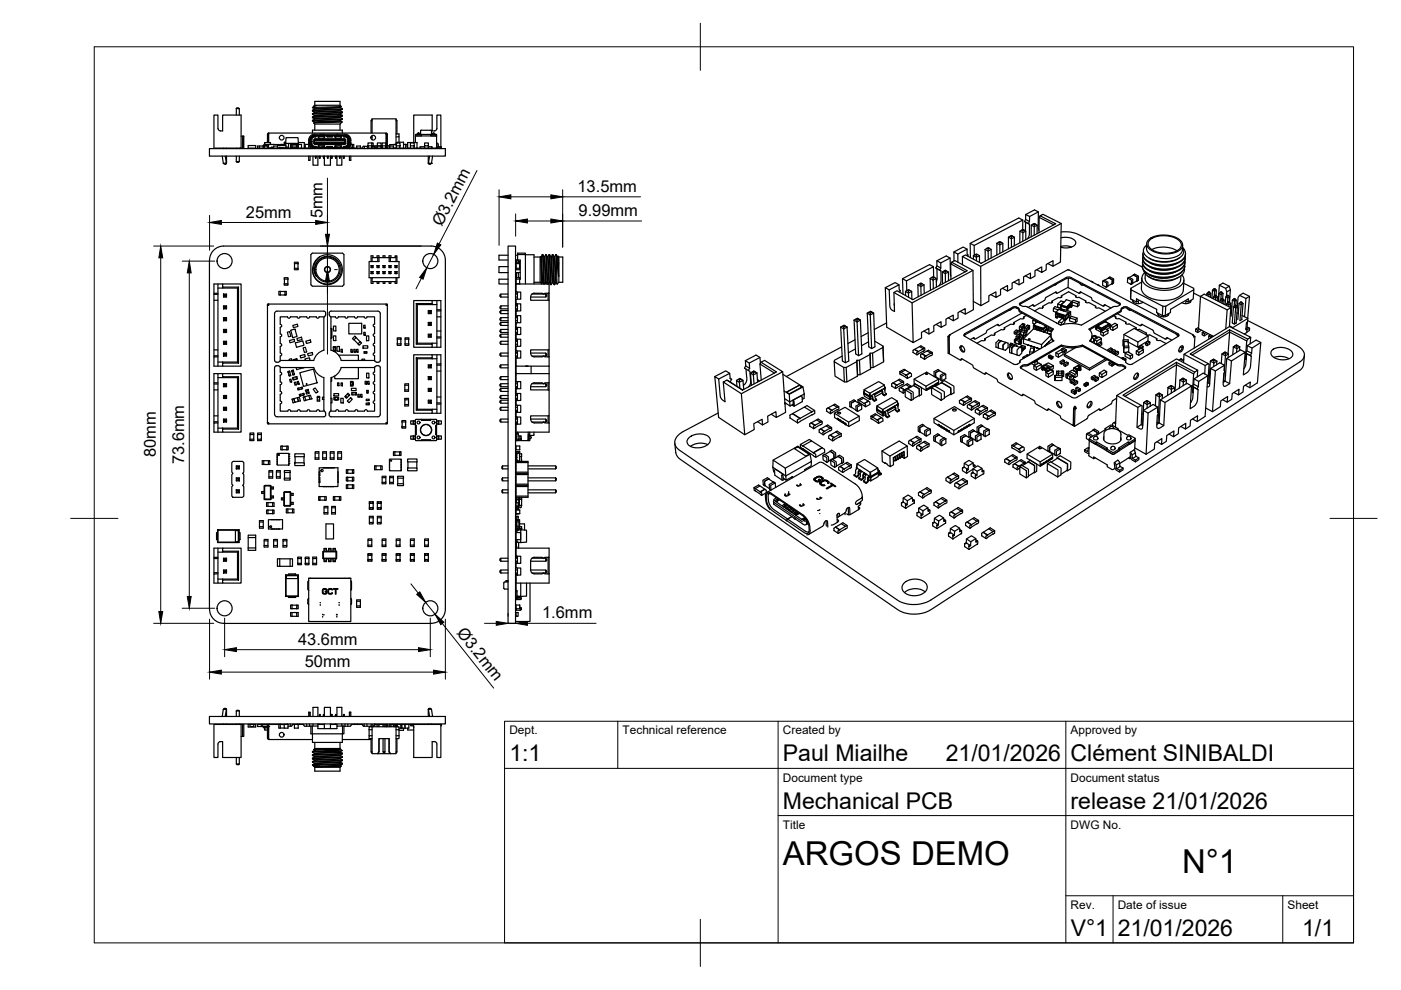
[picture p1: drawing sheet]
<svg xmlns="http://www.w3.org/2000/svg" width="297mm" height="210mm" viewBox="0 0 297 210" stroke-linecap="round" stroke-linejoin="round" font-family="sans-serif">
<defs><g id="words">
<g font-size="7">
<text x="166" y="183.4">ARGOS DEMO</text>
<text x="250.6" y="185.2">N°1</text>
</g>
<g font-size="4.9">
<text x="108" y="161.4">1:1</text>
<text x="166" y="161.4">Paul Miailhe</text>
<text x="200.5" y="161.4">21/01/2026</text>
<text x="227" y="161.4">Clément SINIBALDI</text>
<text x="166" y="171.4">Mechanical PCB</text>
<text x="227" y="171.4">release 21/01/2026</text>
<text x="227" y="198.6">V°1</text>
<text x="237" y="198.4">21/01/2026</text>
<text x="276.1" y="198.6">1/1</text>
</g>
<g font-size="3.5">
<text x="122.4" y="40.7">13.5mm</text>
<text x="52.1" y="46.1">25mm</text>
<text x="68.4" y="46.3" transform="rotate(-90 68.4 46.3)">5mm</text>
<text x="122.7" y="45.8">9.99mm</text>
<text x="93.7" y="48.2" transform="rotate(-63 93.7 48.2)">Ø3.2mm</text>
<text x="33" y="97" transform="rotate(-90 33 97)">80mm</text>
<text x="39.1" y="98.4" transform="rotate(-90 39.1 98.4)">73.6mm</text>
<text x="114.9" y="131.1">1.6mm</text>
<text x="63.2" y="136.7">43.6mm</text>
<text x="96.7" y="134.1" transform="rotate(52 96.7 134.1)">Ø3.2mm</text>
<text x="64.6" y="141.5">50mm</text>
</g>
<g font-size="2.5">
<text x="108" y="155.7">Dept.</text>
<text x="132" y="155.7">Technical reference</text>
<text x="166" y="155.7">Created by</text>
<text x="227" y="155.7">Approved by</text>
<text x="166" y="165.7">Document type</text>
<text x="227" y="165.7">Document status</text>
<text x="166" y="175.7">Title</text>
<text x="227" y="175.7">DWG No.</text>
<text x="227" y="192.7">Rev.</text>
<text x="237" y="192.7">Date of issue</text>
<text x="273" y="192.7">Sheet</text>
</g>
</g></defs>
<!-- layer: Visible -->
<g fill="none" stroke="#000" stroke-width=".25">
<path d="M44.4 31.5h50v1.6h-50zM46.7 27.7h-.2l-.3-.4v-2.9h-.8v7h5.7v-7h-3.9v3.4h-.5M47.1 33.1l.2 1.5M47.3 34.6l.5 .2M47.4 31.4v.1M47.8 33.1l.2 1.5h-.7M48 34.6l-.2 .2M48 33.1v1.5M48 31.4v.1M50.1 23h.6v1.4M50.1 34.3l.1 .1 .5-.1M50.1 23l.1-.1 .5 .1"/>
<path d="M50.1 23v1.4M50.1 31.4v.1M50.1 33.1v1.2M50.7 33.1v1.2h-.6M50.7 31.4v.1M51.1 31.4h.3M51.1 28.9h.3M51.4 28.9h.3v2.5h-.3zM52.6 30.9h1.6v.5h-1.6zM55 31h-.4v.4h.4M55 31.4v-.4h.8v.4M55 31.4h.8"/>
<path d="M55.8 30.9v.1M55.9 31.4h-.1M55.9 31.4h.1M56 31.4h.8M56.2 30.2l-.4 .7M56.5 30.8h-.4v.2M56.5 30.7h-.4l-.3 .7M56.8 31h-.8v.4M56.8 30.6h.1M56.8 30.6h-.3v.4M56.8 31.4h1.2M56.8 30.6v.8"/>
<path d="M56.9 28.5h-.2v1.7M56.9 28.5v1.7M56.9 31.4h.1M57 28.2v2M57 28.2h24.9v.3M57 28.4l-.1 .1M57 28.2l-.3 .3M57 31.4h.5v-.2h.3v.2M57.3 30.2l.1 .4M57.3 30.6v-.4h-1.1l-.3 .7M57.8 30.6h.3M58 31.4h.8"/>
<path d="M58.8 31.4h.1M58.8 31h-.8v.4M58.8 31.4h4.4M59.3 31.4h.1M59.3 31.4h.2M59.4 31.4v.1M59.5 30.6h.3M59.7 31.4h.2M59.9 30.9v-.3h-3v.8M59.9 31.4h.1M59.9 30.6h.3M60.2 30.7l-.2 .2"/>
<path d="M60.2 30.8v.1M60.3 30.2v.1M60.3 30.9h.3h-1.7l-.1 .5M60.3 30.8l-.1 .1M60.3 30.2l-.1 .5h-.3M60.6 30.4v.8h.6M60.6 30.4h2.7l-.1 .7M60.6 30.4v-1.2h2.6l.1 1.2M60.6 30.7h-.3v.1M60.6 30.2h-.3l-.1 .6M60.6 30.2h-.3M60.6 31.2v.2h-.7"/>
<path d="M61 31.4v.1M61.6 31.4h.1M61.9 30.6h1M61.9 30.6v.4M61.9 31.4h.1M61.9 30.6h-.3v.9M62.7 30.6v-.2h-1.5v1M62.7 31.4h.1M62.9 30.6v.4h.3M62.9 31h-1.3M62.9 31.4h.1M62.9 30.6h1"/>
<path d="M63.1 31.4v.1M63.2 31.4h.1M63.2 30.6v.8M63.2 30.2h1.3v1.2M63.6 31.4v.1M63.9 30.6v.8M64.5 31.4h-1.3M64.7 31h-.2M64.7 30.6h.7M64.8 30.6l-.1 .8h.7M65.1 31.4v.1M65.4 30.3v1.2"/>
<path d="M65.4 33.1v.9h.3v-.9M65.4 30.3a1.28 1.28 0 0 0 .8 1.2M65.7 30.2h.1a1.1 1.1 0 0 0 1.1 1.1M65.7 31.2v.3M65.7 29.9h.1M65.8 29.9v.7M65.8 31.2v.3M65.9 30h.2M66.1 30h.1M66.1 30.1h.1M66.3 22.8h.1M66.3 28.2v-.6h6.3v.6"/>
<path d="M66.3 23.4v.1M66.3 24.1v.1M66.3 24.8v.1M66.3 22.8l.4 .2M66.3 23.5l.4 .3M66.3 24.2l.4 .3M66.3 25.6l.4 .3M66.4 33.1v1.9h1v-1.9M66.4 29.1v-.1l-.4 .4a1.32 1.32 0 0 0 .7 1.7M66.5 31.2v.1M66.5 26.1l.2 .2v1.3M66.6 29.5l6.5-.1 .2 .3v.7l-.3 .2h-6.2l-.3-.2z"/>
<path d="M66.6 30l.2-.5h6.3l.1 .5M66.6 30.1l.2 .4h6.3l.1-.4M66.6 31.3h.1M66.7 22.4h.4l-.6 .1-.2 .3M66.7 30.4h6.3M66.7 30v.1M66.7 22.4v.1M66.7 23v.1M66.7 23.8v.1M66.7 25.2v.1M66.7 25.9v.1M66.7 30.1v.3"/>
<path d="M66.7 23.1l-.4 .3M66.7 23.9l-.4 .2M66.7 24.6l-.4 .2M66.7 25.3l-.4 .2M66.7 30h.1M66.7 30.1h.1M66.7 30.4h.1M66.7 29.7h.1M66.7 29.7h6.4M66.7 30.4h6.4M66.7 30.4l.2 .1M66.7 29.7v.3"/>
<path d="M66.7 31.3l2.9 .1M66.7 28.8h6.4M66.7 28.7a1.32 1.32 0 0 0-1 1.3 1.32 1.32 0 0 0 1 1.3M66.7 22.3v-.8h5.4v.8M66.7 22.3h5.4M66.7 26.3h5.4M66.7 28.9l.3 .1M66.7 31.1h.1M66.7 31.1h.3M66.7 22.3v.1M66.7 28.9l-.3 .2M66.8 31.1l.1 .2"/>
<path d="M66.8 31.3h.1M66.8 29.7l.3 .2M66.8 33.1l.1 .4M66.9 31.3h.1M66.9 28.8h.1M66.9 28.8l-.2 .1M66.9 28.8h-.2M66.9 28.8a1.1 1.1 0 0 0-1.1 1.1M66.9 33.5h.1M66.9 28.8v.2M66.9 31.1v.2M66.9 29.5l-.2 .2"/>
<path d="M66.9 29h-.2a.62 .62 0 0 0-.6 .6v.8a.73 .73 0 0 0 .9 .7v.2M67 28.8l-.1 .2M67.1 31.2h.1M67.1 33.1l-.1 .4M67.1 22.4l-.6 .1M67.1 30.2h5.7l.2 .2M67.1 30.2l-.3 .2M67.5 28.8v.3M67.5 31.1l.2 .1M67.5 29h.2l-.1-.2v.2M67.5 31.2h.1M67.5 29.1l.2 .2"/>
<path d="M67.6 31.1v.2h-1.1M67.7 28.8h.2M67.7 29.3h.9M67.7 30.8h.9M67.7 30.8l-.2 .2v.3M67.7 33.1v.4M67.7 33.5h.2M67.7 33.5h.1M67.9 33.1v.4M67.9 28.8h.1M67.9 28.4h.1M67.9 28.8h.2h-.1"/>
<path d="M68.2 28.8h.2M68.2 28.8h.1M68.2 28.8h-.1M68.2 31.3h.1M68.2 31.3h-.1M68.2 31.3h-.3M68.2 31.2h.2M68.2 31.2h.1M68.2 31.2v.1M68.4 31.2h.1M68.4 28.8h.1M68.4 31.2v.1"/>
<path d="M68.4 28.4h.1M68.4 28.8h.2h-.1M68.5 31.2l.2 .1M68.5 28.9l.3 .1M68.5 33.1l.1 .4M68.6 28.8l-.9 .1M68.6 33.5h.1M68.6 31.2h-.9l-.1 .1M68.6 31.2h.1M68.6 30.8l.2 .2M68.7 28.8h.1v.2M68.7 31.3h.1"/>
<path d="M68.7 28.8v.2M68.7 28.8h-.1M68.7 33.2v.3M68.7 33.1l.1 1.9M68.8 31.1v.2M68.8 34.9v.1M68.8 31v.3M68.8 31.1l-.2 .1M68.8 29v.1M68.8 31.3h2.2M68.8 35h1.2M68.8 29.1l-.2 .2"/>
<path d="M69.1 31.3h.1M69.2 28.7v.1M69.3 28.8v.2l1.2-.1M69.3 28.8h.1M69.3 31.1v.2M69.3 31.1v.1M69.4 31.3h.1M69.4 29h.1M69.4 31.1l1-.1 .1 .3M69.4 33.1v.4M69.4 28.8l-.1 .1h.2M69.4 33.5h.2"/>
<path d="M69.4 33.5h.1M69.5 31.2h-.2l.1 .1M69.5 31.3v-.2h.9v.2M69.5 28.8v.2h.9v-.2M69.5 31.1l-.2 .1M69.6 33.1v.4M69.6 31.3h.1M69.6 28.7l.1 .1M70.1 34.9l-.1 .1M70.1 33.1v1.9M70.2 31.3h.1M70.2 33.1l.1 .4"/>
<path d="M70.3 33.5h.1M70.4 31.2h.1M70.4 28.9h.1M70.4 31.1h.1M70.4 28.8h.6M70.4 33.1v.4M70.5 29h-.1M70.5 31.3h.1M70.5 28.8v.1M70.7 31.3h.1M71 28.9h.1M71 28.8h.1"/>
<path d="M71 28.8v.3M71 28.8h.2M71 31.3h.2M71 31.1l.3 .1M71 28.8v.1M71 31.2v.1M71 29.1l.2 .2M71.1 31.1v.2M71.1 33.1v.4M71.1 33.5h.1M71.1 31.3h.1M71.2 28.8h.2"/>
<path d="M71.2 28.8l-.1 .2M71.2 31.3h-.1M71.2 31.2h.1M71.2 29.3h1M71.2 30.8h1M71.2 30.8l-.2 .2v.3M71.3 28.8l.8 .1M71.3 33.1l-.1 .4M71.3 28.9l-.3 .1M71.4 28.8h.1M71.4 28.4h.1M71.4 31.2l-.2 .1"/>
<path d="M71.4 33.1v1.9h1.1v-1.9M71.7 31.3h-.3M71.7 28.8h.2M71.7 31.3h.1M71.7 28.8h-.3M71.7 31.3h.2M71.7 28.8h.1M71.9 28.8h.1M71.9 28.8h.2h-.1M71.9 33.1l.1 .4M72 33.5h.1M72.1 26.3v1.3"/>
<path d="M72.1 22.3l.2 .3M72.1 31.2h-.9M72.1 28.9l.3 .1M72.2 22.8l-5.5 .3M72.2 23.5l-5.5 .4M72.2 24.2l-5.5 .4M72.2 24.9l-5.5 .4M72.2 25.6l-5.7 .5M72.2 22.7l-5.5 .3M72.2 23.4l-5.5 .4M72.2 24.1l-5.1 .3-.4 .2M72.2 25.5l-5.5 .4"/>
<path d="M72.2 33.1l-.1 .4M72.2 22.7v.1M72.2 23.4v.1M72.2 24.1v.1M72.2 24.8v.1M72.2 25.5v.1M72.2 22.8l.4 .2M72.2 23.5l.4 .2M72.2 24.2l.4 .3M72.2 24.9l.4 .3M72.2 25.6l.3 .3M72.2 30.8l.2 .2v.3"/>
<path d="M72.2 28.8h-.1M72.2 28.8l-.1 .1M72.2 31.1v.2M72.2 28.8v.2M72.3 22.6l-6 .2M72.3 22.6l-.1 .1M72.4 28.8v.2M72.4 29.1l-.2 .2M72.4 31.1l-.3 .1 1.2 .1M72.4 29v.1M72.5 25.9l-6 .2M72.5 25.9l-.4 .4"/>
<path d="M72.6 23.1l-6.3 .4M72.6 23.9l-6.3 .3M72.6 24.6l-6.3 .3 .4 .3M72.6 25.3l-6.3 .3M72.6 23l-6.3 .4M72.6 23.7l-6.3 .4M72.6 24.5l-6.3 .3M72.6 25.2l-6.1 .3-.2 .1M72.6 24.6l-.7 .3-5.2 .3M72.6 23v.1M72.6 23.8v.1M72.6 24.5v.1"/>
<path d="M72.6 25.2v.1M72.6 23.2l-.4 .2M72.6 23.9l-.4 .2M72.6 25.3l-.4 .2M72.8 33.1v.4M72.8 28.8h.2l-.1 .2zM72.8 33.5h.2M72.8 31.1h.3M72.8 29h.3M72.8 33.5h.1M72.9 31.1v.2M73 31.3h.1"/>
<path d="M73 28.8l.1 .1M73 29.5l.2 .2M73 28.8h.2M73 28.8a1.1 1.1 0 0 1 1.1 1.1M73 33.1v.4M73 29.7h-6.3v.7M73 29.7h.1M73 29.7l-.2 .2h-5.7M73 29.7v.7M73.1 31.1l-.1 .2M73.1 28.9v.1M73.1 29a.62 .62 0 0 1 .6 .6v.8a.85 .85 0 0 1-.9 .7v.2"/>
<path d="M73.1 28.9l.3 .2M73.1 28.4h-6.4a1.43 1.43 0 0 0-1.3 1.9M73.1 28.6h-6.4a1.44 1.44 0 0 0-1.1 1.4 1.44 1.44 0 0 0 1.1 1.4l2.9 .1M73.1 31.4l-3.5 .1M73.1 31.3l-3.5 .1M73.1 28.4a1.28 1.28 0 0 1 1.3 1.3M73.1 28.7a1.31 1.31 0 0 1 1 1.3 1.31 1.31 0 0 1-1 1.3M73.1 28.6a1.44 1.44 0 0 1 1.2 1.4 1.44 1.44 0 0 1-1.2 1.4M73.1 30h.1M73.1 30.1h.1M73.1 29.7h.1M73.2 30.1h.1"/>
<path d="M73.2 30v.1M73.2 29.7v.3M73.2 30.1l-.1 .3M73.2 30.4h.1M73.2 29.7h.1M73.2 30.4l-.2 .1M73.2 31.3h.1M73.3 31.2v.1M73.4 29v.1M73.4 29l.4 .4 .2 .5M73.4 29.1h.1M73.7 30h.2"/>
<path d="M73.7 30.1h.1M73.8 30h-.1M74 29.9l-.1 .1a.99 .99 0 0 1-.8 1.1M74.1 31.4h.1M74.1 31.2v.3M74.1 29.9a1.16 1.16 0 0 1-1.1 1.4M74.1 30.2v.4M74.1 33.1v.9h.3v-.9M74.4 29.7v1.8M74.4 31.4h.3M74.4 30.6h.3M74.4 30.3a1.28 1.28 0 0 1-.7 1.2"/>
<path d="M74.5 31.4h.1M74.7 30.6h.3v.8h-.3zM75 31.4h.6M75.2 31.4v.1M75.6 31.4v-.4h.8v.4M75.6 31.4h.8M75.8 31.4v.1M77.3 31v.5M77.9 31v.5M78 30.9v.5h.8v-1.1h-.8v.6l1.1 .1M78 31h-.9l-.2 .3-.5 .1M78.7 29h.2"/>
<path d="M78.8 31h.3v.4h-.3M78.8 30.3h.3v.6M78.9 25.6h-.2v2.6M78.9 25.4l-.2 .2M78.9 28.2v-3h5.1v5.4M78.9 28.8v.8M79.1 31l.3 .2M79.4 31.4h.6M79.7 31.4h.1M80 31h-.6v.5M80 30.9l1 .1M80 31v.4"/>
<path d="M80 31h.8v.4h-.8M80 30.9v-.6h.8v.6M80 30.9v.1M80.8 31.4h.2M81 30.9v.5h.8v-1.1h-.8v.6h.8M81 31.4h.1M81.9 28.5v2.9M81.9 30.9h.1M81.9 28.4v.1M81.9 28.2l.2 .3M81.9 28.5h.2v2.9h-.3M82.1 30.9h.4"/>
<path d="M82.6 30.9v.4M82.6 31.2v.2M82.6 31.4v-.4h.8v.4M82.6 31.4h.8M82.8 30.7h.2M83.4 31.4h.6M83.7 30.6h.3M83.7 30.6l-.3 .1M83.7 30.6v.1M84 28.4h.6v.6h-.6M84 25.6h.2v2.8M84 25.4l.2 .2"/>
<path d="M84 30.3h.3M84 30.9v.5h.8v-1.1h-.8v.6h.8M84 30.7h-1.4v.7M84.3 30.2v.1M84.6 29v1.2M84.8 31.4h2.2M85.5 30.2h-1.2M85.5 30.2l.1 1.2M85.6 31.4h-.1M85.6 30.6h.8M86 30.6v.8M86 31h.4"/>
<path d="M86 31.4h.1M86.4 30.3v1.1M86.4 30.3l2-.1v1.2M86.4 31.4h.1M87 30.9v.5h.8v-1.1h-.8v.6h.8M87.8 31.4h2.2M88.1 28.8h4.5h-1.3v-.3h1.3v2.9h-1v-.3h-.8M88.1 28.8v1.4M88.4 31.4h.1M88.4 28.5h.1M88.5 28.5l.3-.3 .2 .3M89.2 27.7v.8"/>
<path d="M89.3 27.6l2.2 .1M89.3 27.6l-.1 .1M89.3 28.5h-1.2v.3M90 30.9v.5h.8v-1.1h-.8v.6h.8M90 31.1h-.9v.3M90.8 33.1v1.5M90.8 31.4v.1M90.8 34.6l.2 .2M90.8 34.6h.1M90.8 34.6l.2 .2 .5-.2M90.8 31.4h.8M91.1 33.1l-.3 1.5h.7l.2-1.5"/>
<path d="M91.3 28.5h-2v.3h-1.2M91.4 31.4v.1M91.5 34.6h.1M91.5 27.7v.8M91.6 28.5h.1M91.6 28.5l.1-.2a.32 .32 0 0 1 .3-.1 .32 .32 0 0 1 .2 .3M92.1 27.8h-.5v-3.4h-3.9v5.8M92.1 27.7h.3l.2-.4v-2.9h.9v6.7M92.6 31.4h.5M92.6 30.3l.2 .1 .3 .7M92.6 30.6l.1 .6 .4 .2M93 31.1h.6v.3h-.5"/>
<path d="M60.3 59.2v1M61 59.2h-.7v-.3h.8l-.1 1.3M62.4 56.9h.8v.3h-.8zM62.4 55.9v-.3h.8v1.3M62.4 55.9h.8M62.4 55.9v1M66.2 53.7h6.4l.3 .3v6.4l-.3 .3h-6.4l-.3-.3v-6.4zM66.3 57.2l.2 1.2 1 1.3 1.4 .6h1.3l1.2-.7 .9-1.2 .3-1.5-.5-1.5-.8-.8-1.1-.5-1.1-.1-1.3 .4-.8 .9-.5 1.1v.9l.6 1.3M66.9 56.1l.6-1 1.2-.6 1.1-.2 1 .4 .8 .6 .6 1 .1 1.3-.2 .9-.4 .7-1.1 .8-.9 .2-1.2-.1-1-.5-.7-.6-.4-.8-.1-1M66.9 56a2.74 2.74 0 0 0 .2 2.6M67.8 54.5a3.2 3.2 0 0 0-1.5 2.6M69.4 57.8h.1"/>
<path d="M69.4 56.5v.1M69.4 56.6a.58 .58 0 0 0-.5 .6 .58 .58 0 0 0 .5 .5M69.5 56.5v.1M69.5 57.8h.1M69.5 56.6a.58 .58 0 0 1 .5 .6 .58 .58 0 0 1-.5 .5M78.7 58.9v1.2h.4v-.4M78.7 56.7v-.4h.4v.4M78.7 58v-.4h.4v.4M78.7 58h.4M78.8 56.5l.3 .2M78.8 56.6l-.1 .1h.4M78.8 57.7l.3 .3"/>
<path d="M78.8 57.9l-.1 .1M78.9 55.4h-.6v3.5h.6M78.9 58.9h5.1v.8h-5.1zM79 56.5l.1-.2h-.4l.3 .3M79 57.7l.1-.1h-.4l.3 .3M79.1 54.6v-.4h-.4v1.2M79.9 54.6v-.4h.4v1.2h-1.4M79.9 56.3h.4l-.1 .2zM79.9 57.6h.4l-.1 .1zM79.9 59.7v.4h.4v-.4M79.9 56.7v-.4h.4v.4M79.9 58v-.4h.4v.4"/>
<path d="M79.9 58h.4M80.1 56.5l.1 .1M80.1 56.6l-.2 .1h.4M80.1 57.7l.1 .2M80.1 57.9l-.2 .1M80.1 54.6v.8M80.2 56.5v.1M80.2 57.7v.2M80.2 56.6l.1 .1M80.2 57.9l.1 .1M81.2 56.3h.4l-.1 .2zM81.2 57.6h.4l-.1 .1z"/>
<path d="M81.2 59.7v.4h.4v-.4M81.2 54.6v-.4h.4v.4M81.2 56.7v-.4h.4v.4M81.2 58v-.4h.4v.4M81.2 58h.4M81.3 56.5l.2 .1M81.3 56.6l-.1 .1h.4M81.3 57.7l.2 .2M81.3 57.9l-.1 .1M81.5 56.5v.1M81.5 57.7v.2M81.5 56.6l.1 .1"/>
<path d="M81.5 57.9l.1 .1M82.5 56.3h.4l-.1 .2zM82.5 57.6h.4l-.1 .1zM82.5 59.7v.4h.4v-.4M82.5 54.6v-.4h.4v.4M82.5 56.7v-.4h.4v.4M82.5 58v-.4h.4v.4M82.5 58h.4M82.5 54.6h1.5v.8M82.5 54.6h-3.6v.8M82.5 54.6v.8h1.5M82.6 56.5l.2 .1"/>
<path d="M82.6 56.6l-.1 .1h.4M82.6 57.7l.2 .2M82.6 57.9l-.1 .1M82.8 54.6v.8M82.8 56.5v.1M82.8 57.7v.2M82.8 56.6l.1 .1M82.8 57.9l.1 .1M83.8 56.3h.4l-.2 .2zM83.8 57.6h.4l-.2 .1zM83.8 54.6v-.4h.4v1.2M83.8 56.7v-.4h.4v.4"/>
<path d="M83.8 58v-.4h.4v.4M83.8 58h.4M83.9 56.5l.1 .1M83.9 56.6l-.1 .1h.4M83.9 57.7l.1 .2M83.9 57.9l-.1 .1M84 55.4h.6v3.5h-.6M84 56.5v.1M84 57.7v.2M84 56.6l.2 .1M84 57.9l.2 .1M84.2 58.9v1.2h-.4v-.4"/>
<path d="M105.8 56.6v1.2M105.8 57.7l1.9 .1M107.7 52.2h1.6v80h-1.6zM107.7 59.2h-1.9v1h1.9M107.7 56.5l-1.9 .1M107.7 54.1h-1.9v1h1.9M109.3 55.1h1v4.1h-.1M109.3 59.2h.1M109.3 54.1h.4M109.3 57.8h1M109.3 56.5h.1M109.4 56.9h.8v.3h-.8z"/>
<path d="M109.4 55.6h.8v.3h-.8zM109.4 59.2v1h.8M109.4 55.9v1M109.5 55.1v.5M109.6 57.8l-.1 1.1M109.7 54h1.7v6.2M109.9 55.1v.3M109.9 57.8v1.1M110.2 56.5h.1M110.2 55.9v1M110.2 59.2v1M110.2 58.9h-.8v.3h.8"/>
<path d="M110.2 58.9h.1M110.2 58.9v.3M110.3 55.4h-.4v.2M111.4 54v-.3h-1.7v1.4M111.4 54h1.8v6.2M113.2 59.9h1.3M114.5 54.5v5.4M114.5 59.9l.4 .3M114.6 54.4l.3 5.8M114.6 54.4l-1.4 .1M114.6 54.4h.1M114.6 54.4l.4 5.5"/>
<path d="M114.7 54.4l.4 5.5M115 54.1l-.3 .3M115 54.1l.3 6.1M115 54.1h.1M115 54v.1M115 54h.1M115 59.9h.1M115 59.9l-.1 .3M115.1 54l.3 6.2M115.1 59.9l.2 .3M115.1 54l.3 .4M115.4 54.4l.3 5.5"/>
<path d="M115.4 54.4h.1M115.5 54.4l.3 5.5M115.7 54l.3 6.2M115.7 54h.1M115.7 59.9h.1M115.7 54l-.2 .4M115.7 59.9l-.2 .3M115.8 59.9l.2 .3M115.8 54l.3 6.2M115.8 54l.3 .4M116.1 54.4l.3 5.5M116.1 54.4h.1"/>
<path d="M116.2 54.4l.3 5.5M116.4 54l.4 6.3M116.4 54l-.2 .4M116.4 54h.1M116.4 59.9h.1M116.4 59.9l-.2 .3M116.5 54l.4 6.3M116.5 59.9l.3 .4M116.5 54l.3 .4M116.8 54.4l.3 5.5M116.8 54.4h.1M116.9 54.4l.3 5.5"/>
<path d="M117.1 54l.4 6.3M117.1 54h.1M117.1 59.9h.1M117.1 54l-.2 .4M117.1 59.9l-.2 .4M117.2 59.9l.3 .4M117.2 54l.4 6.3M117.2 54l.3 .7 .3 5.2M117.5 54.4h.1M117.6 54.4l.3 5.5M117.8 54l.2 3.2M117.8 54h.1"/>
<path d="M117.8 59.9h.1M117.8 54l-.2 .4M117.8 59.9l-.2 .4M117.9 54l.1 3.2M117.9 59.9l.2 .3M118 54l.2 .4M118 57.2l.1 3 .4-.3M118 54.5l.4 4.1v-2.5M118.2 54.4l.2 4.2M118.2 54.4h.1M118.3 54.4l.1 1.7M118.3 54.3l.1 1.8"/>
<path d="M118.3 54.3l.2 .2M118.3 54.3v.1M118.5 54.5h.8v5.4h-.8M118.5 54.5v5.4M191.3 59.1l.9 .5M197.2 59l.4-.2 .2 .1v.5l.7-.4v1.9M197.6 58.8l.3-.2 .2 .2M197.8 58.9l.3-.1 .4 .2M197.9 56.6l-.8-.5-5.8 3 .2 3.2M198 58.7l-.1-2.1-5.7 3 .1 2M198.4 56.8l.8 .5M198.6 55.3l.9 .4"/>
<path d="M198.6 57l.9 .4M198.6 56.4l.9 .4M199.8 57.7l.6 .3v1.9M199.8 57.7v2.5M200.2 57.4l.2 .2v.4l.7-.3v1.8M200.4 57.6l.3-.2 .4 .3M200.7 57.4l-.3-.1-.6 .4M201.1 59.4l.1 .1M201.4 54.7l-1.9 1v1.1l-.3 .5 .3 .1v2.1v.5l-.4 .6M201.6 55.9v3.3M201.6 58.5l-.2-3.8-.8-.4-2 1v1.1l-.2 .4 .2 .2 .1 2.1-.2 .6M201.8 55.6l-.2 .3 3.1 1.7"/>
<path d="M202.3 55.3l-.1-1.9 .9 .5v1.7M203.1 53.9l1.9-1.1v1.1l.3 .2-.1 .2M204 54.4l.7-.3 3.3 1.7 15.8-8.4-3.3-1.6 .6-.4 3.9 2-17.1 9.1zM204 54.4l.1 1.7M205 52.8l-.8-.4-2 1M205.7 51.6l.8 .4M206.3 57.3l.1 8.4-1.7 .9-.1-1.2-1.5 .9v1.2l-1 .5v-1.2l-1.5 .9v1.1l-1.1 .6v-1.2l-1.5 .9v1.1l-1 .6-.1-1.2-1.5 .9v1.2l-1.8 .9M206.4 54.2l.4-.2 .2 .1v.4l.7-.3v1.4M206.4 54.9v-.7l.6 .3v.8M206.8 54l.2-.2 .3 .2M207 54.1l.3-.1 .4 .2M207.9 56.5l.1 8.3-1.6-.9"/>
<path d="M208.9 52.9l.6 .3v1.8M208.9 52.9l.6-.4 .6 .4M208.9 52.9v2.5M209.3 52.6l.2 .2v.4l.6-.3M209.8 52.6l-.3 .2M210.1 52.9v1.8M211.3 51.6l.5-.3 .2 .2v.4l.6-.3v1.8M211.8 51.3l.2-.1 .2 .1M212 53.7v-1.8l-.7-.3v2.5M212 51.5l.2-.2 .4 .3M213.8 50.3l.4-.2 .2 .1v.4l.7-.3v1.8M214.2 50.1l.2-.2 .3 .2"/>
<path d="M214.4 52.4v-1.8l-.6-.3v2.5M214.4 50.2l.3-.1 .4 .2M215 59.8l1 .6M216.2 49l.4-.2 .3 .1v.4l.6-.3v1.8M216.6 48.8h.5M216.8 48.7l.1-2-10.4 5.3 .1 2.1M216.9 46.7l-.9-.5-10.3 5.4v3M216.9 51.2v-1.9l-.7-.3v2.5M216.9 48.9l.2-.1 .4 .2M217.2 47l.8 .4M217.4 58.5l1.1 .6M217.4 47.1l.9 .5"/>
<path d="M217.4 46.5l.9 .5M217.5 45.5l.8 .4M218.7 47.7l.6 .4v1.8M218.7 47.7l-.1 2.5M219.1 47.5l.2 .1v.5l.6-.4v1.8M219.3 47.6l.2-.1 .4 .2M219.5 47.5l-.2-.1-.6 .3M219.8 57.2l1.1 .6M220.2 44.9l-1.9 1v1.1l-.3 .4 .3 .2-.1 2.2-.4 .8M220.3 48.8l-.2-.5 .1-3.4-.9-.4-1.8 1-.1 1-.2 .5 .2 .1v1.9M220.3 46.1v3.2M220.5 45.8l-.2 .3 3.1 1.6"/>
<path d="M222.2 55.9l1 .5M224.9 52.3l1-.2 1.3 .3M224.9 50.4a2.72 2.72 0 0 1 3.2 .9 1.31 1.31 0 0 1-1.5 1.2l-1.7-.1M225 49.2a6.7 6.7 0 0 1 3.7 .5l13.5 6.9M225 47.4l-.2 8.2-1.6 .8 .1-1.1-1.5 .8v1.1l-.9 .6v-1.2l-1.5 .8v1.1l-.9 .6v-1.2l-1.5 .8v1.2l-1 .5v-1.2l-1.4 .8v1.2l-1 .5v-1.1l-1.5 .8v1.1l-.9 .5v-1.1l-1.5 .8v1.2l-1.7 .9M226.5 59v2l2.3 1.2 .2-.3h.2M231.3 59.7l.4 .1M231.6 59.8l.1 .1M233.8 59.6l.8 .4v.9l-.8-.4zM233.8 59.6l.3-.2 .8 .5v.8l-.3 .2M234.2 59.4l.9-.5 .7 .4v.8l-.9 .6M235 59l.8 .3v.9"/>
<path d="M235 58.9l.3-.2 .8 .4v.9l-.3 .2M239.1 59l.8 .4-.1 .9-.8-.4zM239.1 59l.3-.2 .8 .4-.1 .9-.3 .2M239.4 58.8l.9-.5 .8 .4-.1 .9-.9 .5M240.3 58.3l.8 .4v.9M240.3 58.3l.3-.2 .8 .5-.1 .8-.3 .2M241 59.6h.1M242 59.8l-2.2 1.3-.1 2.3M242.1 58.9l-.1 2.2a2.8 2.8 0 0 0 2.4 2.3 6.3 6.3 0 0 0 6.2-1.1l.3-.8 .1-2.1M242.2 56.4l.2 .8 .8 .8 1.3 .6 1.6 .3 1.8-.1 1.8-.5 1.2-.9 .3-1M242.3 55.5v.6l.2 .5 .8 .6 1.3 .6 1.8 .3 1.6-.1 1.8-.6 1-.8 .4-1M242.3 56l-.1 .6 .2 .5 .8 .8 1.5 .6 1.7 .3 2-.2 1.6-.6 1-1 .2-1"/>
<path d="M242.3 54.7v.1M242.3 53.8l.2 .9 .7 .7 1.5 .7 1.8 .2h1.6l1.7-.5 1.2-.9 .4-1.1M242.3 55.2l-.1 .4 .2 .6 1 .9 1.4 .6 1.9 .2 2-.2 1.5-.6 .9-.9 .1-1M242.4 54.3v.9l.8 .9 1.4 .7 1.8 .3 2.2-.2 1.5-.6 1-.9 .2-1.1M242.7 57.8a1.61 1.61 0 0 0 .5 2.8 6.8 6.8 0 0 0 7.3-.2 1.46 1.46 0 0 0 .1-2.1M242.8 58.1a2.22 2.22 0 0 0 1.9 2.7 5.4 5.4 0 0 0 5.3-.8l.3-.4 .1-1.1M243.1 52l-.5 .5-.2 .5 .1 .6 .3 .5 .6 .5 1 .5 2.1 .4 2.1-.2 1.5-.7 .6-.4 .3-.6v-.5l-.3-.6M243.1 52.2l-.1 .2 .1-.1M243.1 51.7a2.07 2.07 0 0 0 .4 1.9 5.9 5.9 0 0 0 6.7 .3l.2-.2a1.96 1.96 0 0 0 .3-1.7M243.3 58.5a6.1 6.1 0 0 0 6.7 .3M243.6 50.8a5.8 5.8 0 0 1 6.9 .4 1.32 1.32 0 0 1-.7 2 5.9 5.9 0 0 1-6.4-.8l-.3-.9zM243.7 58.3l1 .4 1.5 .3 1.6-.1 1.4-.4"/>
<path d="M243.8 50.9a5.2 5.2 0 0 1 6.5 .4 1.34 1.34 0 0 1-1 2 5.3 5.3 0 0 1-5.7-1l-.2-.7zM243.8 57.5l1 .4 1.5 .3 1.4-.1 1.5-.4M243.8 56.6l.9 .4 1.9 .3 1.4-.1 1.3-.4M243.8 55.7l1.1 .5 1.5 .2h1.4l1.5-.5M244.2 52.9a5.8 5.8 0 0 1 5.3 .3M250.1 54.6l-1.2 .7-1.5 .3-1.9-.1-1.9-.8M250.7 52.4l.6 1.1v.6l-.2 .5-1.2 1-1.8 .5h-2.4l-1.8-.4-.6-.4-.7-.7-.3-.6 .1-.6M251.1 56.9l-.1 .8-.8 .9-1.2 .6-1.5 .3-2-.1-1.4-.5-1-.5-.6-1M251.3 54.7l-.2 .9-.8 .7-1.4 .6-1.9 .3-2.2-.2-1.4-.6-.9-.8-.2-.8M45.4 62.2h.8M45.4 75.4h.8M45.4 74.2h.8"/>
<path d="M45.4 63.7h.8M45.4 62.4h.8M46.2 79.2v12.4M46.2 75.7h-.8v1.9h1.8M46.2 76.8h1M46.2 60.2v17.4M46.2 61.1h1M47.2 79.2h3.9v12.4h-3.9v-.6h3.4v-11.1h-3.4zM47.2 79.9v.2h3.2M47.2 79.2h-1.8v10.5M47.2 60.2h3.9v17.4h-3.9v-.6h3.4v-16.1h-3.4zM47.2 76.8h3.2l.2 .2"/>
<path d="M47.2 60.9v.2h3.2M47.2 60.2h-1.8v15.5M47.2 76.8v.2M47.4 64.8h.6v.7h-.6zM47.4 67.3h.6v.7h-.6zM47.4 69.8h.6v.7h-.6zM47.4 62.3h.6v.7h-.6zM47.4 72.4h.6v.6h-.6zM47.4 74.9h.6v.6h-.6zM47.4 65.5l.2-.2 .4 .2M47.4 64.8l.2 .3h.2M47.4 68l.2-.2h.2l.2 .2"/>
<path d="M47.4 67.3l.2 .3h.2M47.4 70.5l.2-.2h.2l.2 .2M47.4 69.8l.2 .3h.2M47.4 72.4l.4 .2M47.4 75.5l.2-.2h.2l.2 .2M47.4 74.9l.4 .1M47.4 62.3l.2 .2M47.6 62.5l-.2 .5M47.6 62.8l.4 .2M47.6 72.6l-.2 .4M47.6 72.8h.2l.2 .2M47.6 62.5h.2"/>
<path d="M47.6 65.1v.2M47.6 67.6v.2M47.6 70.1v.2M47.6 75v.3M47.8 72.6v.2M48 64.8l-.2 .5M48 67.3l-.2 .5M48 69.8l-.2 .5M48 62.3l-.2 .5M48 74.9l-.2 .4M48 72.4l-.2 .2M50.6 79.9l-.2 .2v10.7"/>
<path d="M50.6 60.9l-.2 .2v15.7M56.7 64.7h.3v-.2h24.9v.2M56.7 64.7v-.2h.2v.2M56.7 64.7v24.9M58.2 66.5v9.9M58.2 77.9v10M58.2 76.4l.4 .4M58.6 77.5l.7 .2M58.6 77.5l-.4 .4M59.3 77.7l.3 .2h6.9a3 3 0 0 0 2.2 2.2M59.4 61.8h1M59.4 61.8v.8"/>
<path d="M59.4 61.8h-.3v.8h.3M59.4 77.8v1.1l.3 .3-.3 .3v1.5M59.4 62.5h1M59.4 74.9l.3 .3-.3 .3v1M59.4 68.8l.3 .3-.3 .3v1.4l.3 .3-.3 .3v1.4l.3 .3-.3 .3v1.5M60.3 60.2h.8v.3h-.8zM60.4 61.8h.3v.8h-.3zM60.9 70.4l.5-.1 .3 1-.5 .1zM61.1 78.9h.1M61.1 78.9l.2 .6M61.1 78.9v-.1l.3-.1 .3 .9-.4 .1v-.2M61.3 79.5v.1"/>
<path d="M61.4 72.2l.9-.3 .2 .5-1 .3zM61.4 76.4l-.1-.2 .5-.2 .1 .4M61.6 67.2l-.3 .3-.3-.3h-1.6v1.6M61.6 70l1-.2 .4 1.5-1 .3zM61.9 78.6l.2 .7M62.1 79.3v.1M62.1 69l.9-.3 .2 .5-1 .3zM62.2 76.4l-.1-.1 .3-.1 .1 .2M62.2 78.7l.2 .7-.3 .1v-.2M62.2 78.7h.1M62.3 78.7l-.1-.2h-.3v.2M62.6 72.7l1.6-.4 .3 .9-1.6 .5z"/>
<path d="M62.7 79.9l.2-.1 .2 .5-.3 .1zM62.7 79.9l-.7 .2 .1 .5 .7-.2M62.7 76.4v-.3l.2-.1 .2 .4M62.8 77.9l.1 .5 1.6-.5M62.9 71.8l1-.3 .2 .5-1 .2zM63.6 79l2.9-.7 .7 2.9-2.9 .7zM63.6 75.4l1-.2 .1 .4-.9 .3zM64.3 73.8l.4-.2 .3 1-.5 .1zM64.8 76.4l-.2-.3 1-.2 .1 .5M64.8 72.3l1-.2 .1 .5-.9 .2zM65.2 75l1-.3 .1 .5-.9 .3zM67.6 67.2h1.1"/>
<path d="M67.7 67.2l-.3 .3-.3-.3h-1.5l-.3 .3-.3-.3h-1.4l-.3 .3-.3-.3h-1.4M68.7 66h-10h-.2l-.3 .5M68.7 67.4v6.9M68.7 66l.3 .4v.5l-.3 .5M68.7 74.3a3 3 0 0 0-2.2 2.1h-6.9l-.4 .3-.6 .1M70 67.1l.2 .3v6.9a3 3 0 0 1 2.1 2.1h6.9M70.2 69.7h.2M70.2 69.7v1.9M70.4 69.7v1.9M70.4 71.6l-.2 .1M70.7 73.7h.5M70.7 74.2h.5"/>
<path d="M70.7 73.5v1M70.7 71.2h.5v1h-.5zM70.7 73.5h.5v1h-.4M70.7 69.1h.5v1.1h-.5zM71.5 73.5h.5v1h-.5zM71.8 75.3h4.2v1.1M72.3 74.1h.3v.5h-.3zM73.7 67.2h1.5l.3 .3 .3-.3h1.4l.3 .3 .3-.3h1.6v1.5M73.8 67.2l-.3 .3-.3-.3h-1.5l-.3 .3-.3-.3h-1M74 68.6h2.7v2.2h-2.7zM74.4 74.1h.3v.6h-.3zM74.7 71.8l.5-.5 .3 .3-.5 .5z"/>
<path d="M75 74.1h.3v.6h-.3zM75 72l.9 .9M75.5 71.6l.8 .8M75.6 74.1h.3v.6h-.3zM76 77.9v2.4h-5v-.6M76.4 72.4l.3 .3-.5 .5-.3-.3zM76.7 76.4v-.2h.6v.2M77 73.3h1v.5h-1zM77.1 69h.3v.6h-.3zM77.1 70.5h.3v.6h-.3zM77.2 74.6h.2v.3h-.2zM77.4 74.9h.3"/>
<path d="M77.4 74.6h.3M77.7 74.6h.1v.3h-.1zM77.7 71.2h.5v1h-.5zM77.7 79.1h.5v1h-.5zM79.2 77.9h-6.9a3 3 0 0 1-2.1 2.2M79.4 69.3v1.5M79.4 71.3v1.5M79.4 73.4v1.4M79.4 75.4v1.1M79.4 77.8v1.1M79.4 79.5v1.4M79.4 68.7l-.3 .3 .3 .3"/>
<path d="M79.4 70.7l-.3 .3 .3 .3M79.4 72.8l-.3 .3 .3 .3M79.4 74.8l-.3 .3 .3 .3M79.4 78.9l-.3 .3 .3 .3M79.5 77.7l-.3 .2M79.6 77.7l.6-.2 .4 .4v10l-.2 .4-.3 .1M80.1 66h-9.9l-.4 .4 .2 .6M80.1 66l.5 .2v.3v9.9l-.4 .4-.5-.1-.5-.3M81.9 64.7h.2M81.9 64.7v-.2h.2v.2M82.1 64.7v24.9M84.2 71.6h.8v.3h-.8z"/>
<path d="M84.2 71.9v1M84.2 72.9h.8v.3h-.8zM85 71.9v1M85.9 71.6h.8v.3h-.8zM85.9 71.9v1.3h.8v-.3h-.8M86.6 71.9v1M87.7 75.2h3.9v.7h-3.3v11.1h3.3v.6h-3.9zM87.7 63.7h3.9v.7h-3.3v8.6h3.3v.6h-3.9zM88.3 75.9l.2 .2h3.1M88.3 64.4l.2 .2h3.1M88.5 76.1v10.7l-.2 .2M88.5 64.6v8.2l-.2 .2"/>
<path d="M88.5 72.8h3.1v.2M90.8 77.4h.6v.6h-.6zM90.8 79.9h.6v.6h-.6zM90.8 77.4l.2 .1 .4-.1M90.8 79.9l.4 .1M90.8 65.8h.6v.7h-.6zM90.8 70.9h.6v.6h-.6zM90.8 68.4h.6v.6h-.6zM90.8 65.8l.2 .3h.2l.2-.3M90.8 70.9l.2 .1 .4-.1M90.8 68.4l.2 .2 .4-.2M91 77.5l-.2 .5"/>
<path d="M91 77.8l.4 .2M91 66.1l-.2 .4M91 66.3h.2l.2 .2M91 71l-.2 .5M91 71.3h.2l.2 .2M91 68.6l-.2 .4M91 68.8h.2l.2 .2M91.2 66.1v.2M91.2 68.6v.2M91.2 71v.3M91.2 77.5v.3M91.4 79.9l-.2 .4"/>
<path d="M91.6 75.2h1.9v2h-.9M91.6 76.1h1M91.6 63.7h1.9v2h-.9M91.6 64.6h1M91.6 72.8h1M91.6 64.4v.2M91.6 75.9v.2M92.6 75.2v12.4M92.6 63.7v9.9M92.6 77.4h.9M92.6 78.7h.9M92.6 67.2h.9"/>
<path d="M92.6 71.7h.9M92.6 65.9h.9M92.6 70.2h.9M92.6 71.4h.9M93.5 77.2v10.4h-1.9M93.5 65.7v7.9h-1.9M106 77.5l.2-.1v.6zM106 75l.2-.1v.6zM106 62.5l.2-.2v.7zM106.2 79.9l-.2 .1 .2 .5M106.2 72.4l-.2 .2 .2 .4M106.2 69.8l-.2 .3 .2 .4"/>
<path d="M106.2 67.3l-.2 .3 .2 .4M106.2 64.8l-.2 .3 .2 .4M106.2 68.4v.6h1.5M106.2 68.4l-.2 .2 .2 .4M106.2 70.9v.6l-.2-.2zM106.2 74.9h1.5M106.2 77.4h1.5M106.2 78h1.5M106.2 62.3h1.5M106.2 75.5h1.5M106.2 73h1.5M106.2 70.5h1.5"/>
<path d="M106.2 68h1.5M106.2 65.5h1.5M106.2 63h1.5M106.2 66.5h1.5M106.2 68.4h1.5M106.2 70.9h1.5M106.2 71.5h1.5M107.7 79.9h-1.5v.6M107.7 72.4h-1.5v.6M107.7 69.8h-1.5v.7M107.7 67.3h-1.5v.7M107.7 64.8h-1.5v.7"/>
<path d="M107.7 65.8h-1.5l-.2 .3 .2 .4v-.6M109.3 60.2h7.1v2h-.9l-.2 .2-.3-.2h-1.7a.75 .75 0 0 0-.8 .7M109.3 67.2h.3M109.3 74.9h.4M109.3 78.9h.1M109.3 73.4h.1M109.3 62.3h.4M109.3 75.5h.4M109.3 72.4h.4M109.3 73h.4M109.3 70.5h.4M109.3 69.8h.4"/>
<path d="M109.3 68h.4M109.3 67.3h.4M109.3 65.5h.4M109.3 64.8h.4M109.3 63h.4M109.3 79.5h.1M109.3 77.5h.1M109.3 76.9h.1M109.3 71.4h.1M109.3 70.8h.1M109.3 69.4h.1M109.3 68.8h.1"/>
<path d="M109.3 65.8h.1M109.3 66.5h.1M109.4 79.2v1.7h1v1.5h-1v1h1v1.5h-1v1h1v1.5h-1v1h1v1.5h-1M109.4 71.9l.2 .3M109.4 64.5h.3M109.4 61.9v.4M109.4 64.4v.4M109.4 65.5v.4M109.4 70.5v.4M109.4 75.5v3.7M109.4 79.2h7M109.4 77.6h7"/>
<path d="M109.4 60.2v1.7h1v1.5h-1v1h1v1.5h-1v1h1v1.5h-1v1h1v1.5h-1v1h1v1.5h-1v1h1v1.5h-1M109.6 72.2h.1M109.6 67.2h.1M109.6 67.2l-.2-.2v.2M109.7 61.9v1.5M109.7 64.4v1.5M109.7 66.9v1.5M109.7 69.4v1.5M109.7 71.9v1.5M109.7 74.4v1.5M109.7 74.6l-.3 .2M109.7 69.6l-.3 .2"/>
<path d="M110.2 60.2h.1M111.4 77.6h.4M111.6 77.7h.1M111.8 77.6h.1M112.5 62.9v.8h3.9v10.5h-3.9v.7M112.5 74.9h3.2v.6M112.5 74.9a.75 .75 0 0 0 .8 .8h1.7l.3-.3 .2 .3h.9M112.6 77.6v1.6M112.8 62.3h2.4M112.8 75.5h2.4M115.3 62.3h.4M115.3 75.5h.4"/>
<path d="M115.7 62.3v.7h-3.2M115.7 62.3l.2 .2v.3l-.2 .2M115.7 74.9l.2 .1-.2 .5M116.2 62.2v1.5M116.2 74.2v1.5M116.4 79.2v2h-.9l-.2 .2-.3-.2h-1.7a.75 .75 0 0 0-.8 .7M116.4 62.2v1.5M116.4 74.2v5M116.8 60.3h.1M117.5 60.3h.1M154.7 79.2l-.8-.6-2.3 1.2M158 76.5l.9 .5"/>
<path d="M158.1 77.6l.8 .5M158.2 78.2l.1 2.4-.2 .6-.5 .5M159.1 79.1l.4-.3 .2 .2v.5l.8-.4 .1 1.9M159.8 78.7l-.3 .1M160 78.8l-.2-.1 .7 .4-.5-.3-.3 .2M161.1 75.8l-2.2 1.2v1.1l-.2 .5 .3 .1 .2 2.4-.5 .9M161.1 77.2l.3 3.4M161.2 77l-.1-1.2-.8-.5-2.3 1.2 .1 1.1-.3 .5 .9 .5M161.4 76.8l-.3 .4 3.1 1.9M165.9 78.8l.7 8.6-2 1.1-.1-1.2-1.7 .9v1.3l-1.1 .6-.1-1.2-1.8 .9 .1 1.3-2 1.1M166 79.4l4.2 2.6 .3 1.5M178.2 69.4l.7 .3 .3 7.2"/>
<path d="M178.5 73.5l-11.8 6.3M178.6 75.5l-1.7 .9v.3M178.6 69.2l.3 .2v.3l.7-.3 .4 7.1-.8 .4-.6-.4-.4-7.1M178.9 77.9h.5l.2 3.1h-.6zM178.9 77.9l-2-1.2 .1 3 2 1.3M178.9 69l-.7 .4M178.9 69l.7 .4-.3-.2-.4 .2M178.9 69l.4 .2M179.4 77.9l2.3-1.2 .1 3-2.2 1.3M181.1 67.9l.6 .4 .3 7.1M181.3 72l-1.5 .8M181.4 74l-1.5 .8"/>
<path d="M181.4 67.7l.3 .2v.4l.7-.4-.3-.2M181.7 76.4l.1 3.1M181.8 67.5l-.7 .4M181.8 67.5l.6 .4 .3 7.1-.7 .4-.6-.4-.3-7.1M181.8 67.5l.3 .2M182.1 67.7l-.4 .2M182.2 76.4l.2 3.1M183.9 66.4l.3-.2 .3 .2v.4l.7-.4 .3 7.1-.7 .4-.6-.4zM183.9 66.4l.6 .4 .3 7.1M184.1 70.6l-1.5 .7M184.1 72.5l-1.4 .8M184.4 75.2l.2 3"/>
<path d="M184.5 74.9l.1 3M184.6 66l-.4 .2M184.9 66.2l-.3-.2 .6 .4-.3-.2-.4 .2M185 74.9l.1 3M185.5 72.3l1.7 1.1v.3l-2.2 1.2h-.5l-.1 .3-2.2 1.2h-.5v.3M187.2 73.7l.1 3M187.2 73.4l.1 3.3-2.2 1.2h-.5v.3l-2.2 1.3h-.6v.2M188 68.5l-2.6 1.4M188.5 61.5l2.1-1.1v1.1l.3 .1-.2 .3M189.5 62l.7-.3 3.3 1.8 11.6-6.1-3.3-1.8 .6-.4 3.9 2.1-12.9 6.9zM189.5 62l.2 4.1-.8-.5-.2-.5-.2-3.6-.8-.5 .3 8.4 5.6 3.2-.2-8.4M189.6 64.4v.3"/>
<path d="M190.6 60.4l-.8-.5-2.1 1.1M190.8 78.8l1.5 .9 .1 .5-1.6-.9zM191.1 78.9l.8-.4 1.1 .6M191.1 79.4v.1M191.9 78.5l-.2-.2-.9 .5M192 61.8l.4-.3 .2 .2v.4l.7-.3v1.6M192 62.7v-.9l.6 .3v.9M192.4 61.5l.2-.1 .3 .1M192.6 61.7l.3-.2 .4 .3M193 79.1l.2 .1 .1 .6-.9 .4M193 79.1l-.9 .4M193.9 74.1l-.3 .1v.5l.8 .5"/>
<path d="M193.9 74.1l.8 .5M193.9 74.1l.8 .4M194.6 60.4l.6 .3 .1 1.9M194.6 60.4l.7-.4 .6 .4M194.6 60.4l.1 2.5M194.7 74.6l1.3-.8v.6l-1.6 .8M194.7 74.6l-.3 .1v.5M195 73.5l.3-.2 .7 .5M195 60.1l.2 .2v.4l.7-.3M195.5 75l-.3 .2v.5l.8 .5M195.5 75l.8 .5zM195.5 60.1l-.3 .2"/>
<path d="M195.7 73.9l-.7-.4-1.1 .6M195.7 74.5h.1M195.9 70.2l1.1 .6M195.9 60.4l.1 1.8M196 75.7l1.7-1-.1 .6-1.6 .9zM196.3 79.3h.1M196.3 79.2l.3 .1a.16 .16 0 0 1-.1 .1 .16 .16 0 0 1-.2-.2zM196.6 74.4l.2-.1 .9 .4M196.6 79.3h.1M197.3 75.4h.1M197.4 74.9l-.8-.5-1.1 .6M197.9 61.2l-.1-1.8-.6-.4 .1 2.5"/>
<path d="M198.1 79.7v.1M198.1 79.8l.3 .1M198.5 68.8l1 .6M199.2 78.5l-.3-.1-.9 .4 .1 .9M199.2 78.6l-.9 .4 .1 .9M199.7 79.8l.8-.5v1l-.8 .4zM200.1 79.2l-.9-.6-.8 .4v.9l1 .6M200.5 79.3l-.3-.2-.8 .5v.9l.3 .2M201 71.3v3.6l.2 .1M201 67.4l1.1 .6M201.2 71.4l.1 3.6M201.2 71.2l-.2 .1 .2 .2"/>
<path d="M201.3 71.2v-.2h.2l-.3 .3 .1 3.7 2.3 1.3 .4-.2 2.2 1.3 .3 .7 2.2 1.2h.1l.2-.3 2.3 1.3 .4 .7 4.8 2.9 .5-.3 2.2 1.3 .4 .7 2.3 1.4 .5-.3M201.3 71l25.1-13.8 26.6 13.8M203.6 73.4a.75 .75 0 0 1 .8 .4 .75 .75 0 0 1-.1 .8 .95 .95 0 0 1-.7-1.2zM203.6 66l1.1 .6M203.8 73.3a.98 .98 0 0 0 .7 1.2M204 76.1l-.3 .2M204 73.4l-.3 .2M204.5 70.8l10.6-5.8 .8 .3 .3 .6 7.2 3.9a1.61 1.61 0 0 0 0 2.5l-7 4-.2 .4a1 1 0 0 1-1.3 .5l-10.3-5.9-.2-.2zM204.6 71l-.2 .2M206.4 71.6l.3 .3M208.8 72.2v-.4l.1 .2-.1 .2h-.6l-1.1 .6M209.1 79.1l-.3 .2"/>
<path d="M210.1 62.5l1.1 .5M210.8 71v-.3l.2 .1-.2 .2h-.6l-1.4 .8M211.2 72.7l.6-.6 .4 .2-.5 .5v1l-.5-.2zM211.5 68.8l.3 .2M212.2 72.3h.1M212.5 61.1l1.1 .6M212.9 69.9v-.4l.1 .2-.1 .2h-.6l-1.5 .8M213.3 72.6l-.6 .6v.9M213.3 72.6l-1.1-.3-.5 .5v1l1 .3M213.3 72.6l.4 .2v.9l-.6 .6-.4-.2M213.7 79.2a.78 .78 0 0 1 .8 .2 .78 .78 0 0 1 .1 .8 .62 .62 0 0 1-.7 .1 .62 .62 0 0 1-.3-.7zM213.9 79.1a.98 .98 0 0 0 .7 1.2"/>
<path d="M214.2 73.1l-.1-.1v.6M214.3 73.1h-.1M214.5 65.5l-.6 .3M214.5 74.9l1.1 .4M214.6 73.2l-.3-.1v.3M214.7 72.9l.9 .3v.2M214.7 72.9l-.4-.1-.2 .2M215 68.7v-.3l.1 .1-.1 .2h-.6l-1.5 .8M215 70.4l.4 .1M215.2 72.6l.1 .1M215.3 72.1l.8 .3v.6l-.8-.3zM215.3 72.1l-.2-.1v.6l.2 .1"/>
<path d="M215.4 71.3l.4 .1M215.6 71.9h.1M215.6 71.9l1 .3v.6l-.3 .3M215.6 73.2l-.2 .2M215.6 71.9l-.3-.1-.2 .2M215.8 70.1l-.4 .4v.4l.4-.4v-.4l-.3-.1-.5 .4v.4l.4 .1M216.1 73h.1M216.1 72.4h.2v.7l-.2-.2zM216.1 72.4h.1M216.1 70.2l.3 .1v.6M216.1 72.9v.1M216.1 72.3v.1"/>
<path d="M216.1 69.3l.5 .1M216.2 64.6l9.9-5.5 .4-.1 .6 .1 10.4 5.5M216.2 73.6l.8 .2v.4l-.2 .3M216.2 73.6l-1.1-.3-.6 .5v1.1v-1.1l.6-.5-.5-.2-.5 .6v1.1l.4 .1M216.2 64.3l9.9-5.5 .6-.1 10.9 5.7a1.29 1.29 0 0 1-1.4 .6l-6.9 3.9a7.3 7.3 0 0 0-4.4 0l-7.3-3.9a1.39 1.39 0 0 1-1.5-.6zM216.2 71.6l.4 .1M216.2 72.4h-.1M216.2 73.6l-.6 .6v1.1M216.2 73.6l.5 .2-.1 1.1-.5 .5-.5-.1M216.2 76.6v.3M216.2 71l-.4 .4v.4l.4-.4v-.4l-.3-.1-.5 .4v.4l.4 .1M216.3 69.1l-.2 .8h.2"/>
<path d="M216.4 78l.6-.4 1-.1 7-4.1v-.2l-7.2 4.1a1.39 1.39 0 0 0-1.5 .6l11 6.3 .5 .2 .5-.2 10.4-6.3a1.81 1.81 0 0 0-1.7-.6l-7.5-4.1v.2l7.5 4.1 .9 .1 .7 .4M216.4 70.9l-.3-.1v-.6l.4-.4 .2 .1-.3 .4v.6M216.4 73.7l.2-.5 .8 .2v.4l-.2 .3M216.4 73.4l.8 .3v.4l-.2-.1M216.4 70.9l.6 .2M216.6 72.2l-.3 .2M216.6 66.3l-4.7 2.7-.4-.2-2.1 1.2-.4 .7-2.2 1.2-.3-.3-.8 .4M216.7 74l.1 .5-.2-.1M216.7 69.3l-.1 .1v.5M216.8 68.7l.1-.1 .4 .1M216.8 68.7l-.5 .5M216.9 75.8l.2-.2 .3 .2"/>
<path d="M217 73.8l-.2 .3M217 67.6v-.4l.1 .2-.1 .2h-.6l-1.4 .8M217 71.3l-.4 .4v.4l.4-.4v-.4l-.4-.2-.4 .5v.4l.4 .1M217 71.8l3.8 1.3M217 68.9l.1 .6zM217 68.9l-.3 .4v.6M217 69.5l-.3 .3M217.1 68.9l.2-.2v.6l-.2 .2M217.1 75.9l-.2-.1v.3M217.2 69.6l.4 .2M217.3 69.5l-.1 .6M217.4 70.1l-.7-.2-.3 .4 .9 .3"/>
<path d="M217.4 73.4l-.2 .3M217.6 66.9l-.6 .3M217.7 70.2v.7l-.4 .3v-.6zM217.8 69.6l-.2 .2v.4M217.8 69.1l-.5 .5M217.8 69.1l.1-.2 .4 .2M217.8 69v.1M218.1 71.9h.2M218.1 71.9h.2zM218.1 71.9h.1M218.1 69.2v.6zM218.1 69.2l-.4 .4 .1 .6-.4-.1-.4 .4v.6l.3 .1"/>
<path d="M218.1 69.8l-.3 .3M218.1 69.2l.2-.1v.6l-.2 .1M218.1 75.3l-.2-.1-.3 .1 .3 .2-.3-.2-.5 .3M218.2 73.2l-.4-.1 .3 .2M218.3 71.9h.1M218.3 74.6l.7 .1M218.7 77.1l.7 .4M218.8 73.4l-.4-.1 .3 .2M218.9 64.6l.3 .3M219 67.9l.6 .2M219 74.7l.3-.8-.1 .8M219 74.7v.1"/>
<path d="M219.2 67.7l-.2 .2v.7l.4 .1M219.2 77.6l.5 .3M219.3 76.7l.1 .1v.6M219.3 73.9l-.8-.1-.2 1.4M219.4 73.6l-.3-.1 .3 .2M219.4 76.8l.5-.3v.6M219.4 69.1v.2M219.4 69.3l-.3-.1v.5M219.4 69.3v.5M219.5 69l1.4 .5v.2l-1.4-.4M219.5 69.3v.4h.2M219.6 68.1v.4"/>
<path d="M219.6 69.7l-.1 .1M219.7 69.4v.5l.3-.1M219.7 68l-.1 .1M219.7 69.9h.1M219.8 69.8h.2M219.8 69.4l.1 .4M219.8 76.4l.1 .1M219.8 69.8h.1M220 68.3l.1 .1M220 69.5v.5l.3-.1M220.1 73.8l-.4-.1 .3 .2M220.1 69.9h.1"/>
<path d="M220.1 69.9h.3M220.1 69.5v.4M220.2 69.9h-.1M220.4 69.6v.5l.3-.1M220.5 68.5h.1M220.5 70h.1M220.5 70l.4 .1M220.5 69.6v.4M220.6 70h-.1M220.7 68.6l-.9-.3-.7 .7v.2l.3 .1v-.2l-.3-.1M220.8 77.3l-1.1 .6v.6l1.1-.6v-.6l-.6-.3-1 .6v.6l.5 .3M220.9 69.8l.3 .1 .6-.7-.6 .7v.5"/>
<path d="M220.9 69.7v.6M220.9 69.5h.1M220.9 69.5l.3 .1v.3l-.3-.1zM220.9 77.7l.8 .4M221 65.3v-.3l.2 .1-.2 .2h-.5l-1.2 .6M221.2 77.9v.3zM221.2 78.2l-.1 .3 .2-.2M221.2 78.2l.1 .1M221.3 77.9h.1M221.3 77.9v.4M221.4 78.4v-.4v.4M221.4 73.4h.1"/>
<path d="M221.4 78l.1 .4zM221.5 78.4h.1M221.6 73.3h.1M221.6 78.1v.4M221.6 77.5l-.2-.2-.5 .4v.5l.2 .1-.2-.1v.2l.2 .1M221.6 77.5l-.5 .3v.5l.1-.1M221.6 78.1h.1M221.7 78.1v.4M221.7 69.1l-.5 .5M221.7 78.1l.5-.3-.6-.3-.5 .3v.4M221.7 77.2l1.1 .6v.6M221.7 77.2l.5-.3 1.1 .6"/>
<path d="M221.7 78.1l.3 .1M221.7 77.2v.3M221.8 79l.5 .3M221.8 73.1l-.2 .2zM221.9 69.2v.6l-.6 .6 .6-.6v.2l-.5 .4M221.9 73h.1M222 78.8l-.3-.1 .2 .2M222 78.2l.5-.3v.6l-.5 .3zM222.1 69.8l1 .3M222.1 72.7l-.1 .3zM222.2 72.6h.1M222.3 75.5l.2 .1"/>
<path d="M222.3 72.6l.2-.2zM222.4 69.5l-.3 .3v.2l.8 .3-.8-.3-.1 .6 .8 .3-.8-.3M222.5 75.6v.3M222.5 78.6l-.5 .3M222.5 77.9l-.3-.1-.5 .3v.6l.3 .1M222.5 75.6l.4 .2M222.5 78.3l.2 .1M222.8 75.4l-.2-.1-.3 .2v.3l.2 .1M222.8 75.4l-.3 .2M222.8 75.4l-.3 .2v.3l.3 .2M222.8 75.4l.3 .2M222.8 71.1l-2 2v.7"/>
<path d="M222.8 78.4l.5 .3v.7l-1 .6v-.7l1-.6M222.8 78.4l-1 .6-.1 .7 .6 .3M222.8 71l.1 .8 .4 .6M222.8 76.1l.1 .1M222.8 70.9l-3.7-1.2-2.1 2.1v1l3.5 1.2M222.8 77.8l.5-.3v.7l-.4 .2M222.9 71.8l-1.5 1.6M222.9 75.8l.3-.2v.4l-.3 .2zM223 64.2v-.3l.2 .1-.1 .2h-.7l-1.4 .8M223.1 75.6l-.3 .1v.4M223.1 75.6h.1M223.2 69.9l-7.1-3.8a.86 .86 0 0 0-1-.9l-10.5 5.8"/>
<path d="M223.4 65.4l1 .3M223.7 79.6v1.1v-1.1h1.5M223.8 61.9l.3 .3M223.9 74.8l.5 .3M224 60.2l-.5 .3M224 78.7v.9M224 79.1h1.5M224 68.5h.1M224.1 66.6v.6l.2-.2-.2 .4M224.1 66.6l-.3-.1v.6l.3 .1-.3-.1v.2l.3 .1M224.1 66.4v.2M224.2 66.4l1.3 .4v.2l-1.3-.4"/>
<path d="M224.2 66.6v.4l.4 .1M224.3 64.5l.6 .2M224.4 78.7v.9M224.4 78.7h-.4v.9M224.4 78.7h.7v.9M224.5 68.2l.6 .2M224.5 67.1h.1M224.5 67v.1M224.6 67.2l-.5 .2M224.6 67.2h.3M224.6 67.1v.1M224.6 67.1h.1"/>
<path d="M224.6 66.7v.5M224.7 67.2h.1M224.7 67.1l.2 .1M224.7 66.8v.4M224.7 67.1v.1M224.8 76.7l.3 .1M224.9 64.7v.6l.1-.1M224.9 65.7v-.3l-1.2-.4-.3 .4-.1 .6 .6 .2M224.9 65.4l-.2 .3M225 66.8l-.1 .5h.3M225 63.1v-.4l.1 .2-.1 .2h-.6l-1.4 .8M225 62.7l1.6-.8 1.5 .8v.3"/>
<path d="M225 73.4a7.5 7.5 0 0 0 4.5 0M225 73.2a7.5 7.5 0 0 0 4.5 0M225 67.3h.1M225 67.2l.3 .1M225 66.9v.4M225.1 68.4l.7-.7v.7l-.4 .4M225.1 68.4v.4M225.1 67.3h-.1M225.1 78.7h.1M225.1 74l.7 .3-.1 .4-.3-.2-1 .6v.6l1-.5v-.7l-.5-.3-1 .6v.7l.5 .2M225.1 74l.3-.2 .7 .3M225.1 74v.3"/>
<path d="M225.1 79.6v-.9h.4v1.1h-.3M225.1 68.8h-.2l-.1 .1M225.2 79.6v.4M225.3 66.9v.6l.2-.1-.1-.1M225.4 67v.4M225.5 65.9l.2-.2 1.3 .4v.6l-.3 .4M225.5 66.8v.2M225.5 77.1l.4 .2M225.6 64.1v-.1l-.7 .7M225.6 66.8l.3 .1v.3l-.3-.2M225.6 67l-.1 .6M225.6 64l-.7-.2-.6 .7-.1 .6 .7 .2"/>
<path d="M225.7 76.5l-.6 .3v.4l.6-.3v-.4l-.3-.2-.6 .4v.3l.3 .2M225.8 74.3l.3-.2v.4l-.4 .2M225.8 67.7l-.7-.2-.6 .7v.5M225.8 68h.1M225.9 66.9l.6-.7v.3l-.6 .7v.5l.6-.6v-.6l-.6 .7-.3-.2M225.9 63.8l.2-.3 1.2 .4 .2-.2 1.3 .3v.7l-.3 .3M225.9 63.7l-.9 1v.2l1.2 .4v-.3l-1.2-.3M226 79.3l.3 .2v.7M226.2 65l.2-.1-.2 .9M226.4 65.9v-.2l-.2 .1 .2-.7-.2 .2-1.2-.4-.1 .6 .8 .2-.8-.2v.2l.6 .2M226.4 64.9l.7-.8v.3l-.7 .7M226.5 76.9l-.6 .4-.1 .4 .7-.4v-.4l-.4-.2-.6 .4v.4l.3 .2"/>
<path d="M226.5 65l-.1 .5M226.5 60.9l-2.4 1.3-.2-.3-2.1 1.1-.3 .7-2.1 1.2-.4-.3-1 .6M226.5 65.2h.1M226.5 67.1l-.6 .6-.4-.1M226.5 67.1v.2l-.7 .7 .1-.3-.4-.1M226.5 66.2l-2-.6-.7 .7v.2l.3 .1v-.2l-.3-.1M226.5 66.4l.2 .7-.2-.1M226.5 64.9v.3M226.7 64.8l-.1 .5h-.1M226.7 65h.1M226.7 65v.1M226.7 64.7v.3"/>
<path d="M226.8 67.4l1.2 .4v.6l-1.2-.4v-.6l.3-.4 1.3 .5v.6l-.4 .3M226.8 79.2l-.5 .3v.7M226.8 79.2l-.3-.1-.5 .2v.7l.3 .2M226.8 78.8l1.1 .6v.6l-.3-.1M226.8 78.8l.6-.3 1 .6M226.8 64.6v.5h-.1M226.8 78.8v.4M226.9 64.5l-.1 .4M227 66.1l-.3 .3M227.1 64.1h.1M227.1 64.9v.3l-.3-.1M227.1 64.9l.2-.1-.2 .4"/>
<path d="M227.1 64.3v.6l-.2-.1 .2 .1M227.1 64.3l.2-.1v.6l-.2 .1M227.1 64.1l.2-.2-.2 .4zM227.1 64.3v.1M227.2 73.7h.3M227.3 79.5l-.5-.3-.5 .3 .8 .5M227.3 64l1.2 .4v.6l-1.2-.3M227.6 79.7l-.3-.2-.5 .3v.7l.2 .1M227.6 78.6l.5 .3M227.6 78l.2-.1 .6 .3-.1 .6M227.6 78l.6 .3v.6l-.6-.3zM227.9 79.4l.5-.3v.6l-.5 .3"/>
<path d="M228 73.7l-2.4 1.4v.4l5.4 3v-.4l-5.4-3M228.1 62.7l-.1 .2 .2 .1h.5l1.5 .8v.3M228.3 78.8v.2M228.3 78.8l-.1 .1M228.4 67.5l-.4 .3M228.4 78.2l-.2 .1M228.4 78.2v.4M228.4 78.6h-.1M228.4 78.2l.1 .4M228.4 77.5v.1M228.5 77.5l.5 .3-.1 .5M228.5 77.5l-.7 .4 .5 .3"/>
<path d="M228.5 78.5v-.3l-.1 .4M228.6 78.1l.1 .3M228.7 78.4l-.1 .1M228.7 78.4h.1M228.7 78.1v.3M228.7 78.1h.1M228.7 78.4l.1-.4-.1 .4M228.8 64l-.3 .4M228.8 78.3l.2 .3-.3-.2M228.9 78.3l-.1 .1M228.9 77.9v.4M228.9 60l.4 .4h.4"/>
<path d="M229.1 61.9l-.2 .3M229.2 78.3v-.6l-.6-.3-.2 .1 .6 .3v.6l-.2-.1M229.2 61.9l2.1 1.1 .3 .7 2.2 1.2 .4-.3 1.4 .7M229.2 78.3l-.2 .3M229.2 78.3l-.2 .1M229.2 77.7l-.9 .5M230.2 63.8l-.1 .3 .4 .1 .3-.1 1.5 .8v.3M230.9 69.8l6.7-3.9 .1-.3a.93 .93 0 0 1 1.3-.5l10.7 5.6 .3 .3-.2 .3-9.8 5.9a1.22 1.22 0 0 1-1.4-.4l-.1-.5-7.5-4a1.6 1.6 0 0 0-.1-2.5zM231.4 80l.3 .1M231.5 71.6l.4 .2M231.5 71.2v.5l-.3 .7M231.9 71.8l.1 .5"/>
<path d="M231.9 71.8v.6l-.3 .1-.4-.2M231.9 71.2l.3-.1 .4 .3v.3M231.9 71.2l.5 .3M231.9 71.2l-.4 .3M232 72l.5 .3M232.3 64.9l-.1 .2 .1 .1h.7l1.4 .8M232.3 79.8l-.3-.2-.6 .4v.4l.3 .1M232.4 69.3v.3M232.4 69.5h.1M232.4 69.6l.1 .3 .9 .5M232.4 69.4l1 .6v.4M232.4 69.5v.2"/>
<path d="M232.4 69.6l.1 .3zM232.4 71.5v.3zM232.5 72.3v.7l.2-.1 .3 .2M232.5 72.3l1-.6v.7l-.2 .1M232.6 60.4l.4 .1M232.7 69.1l1.6-.9 .8 .4-1.5 1zM233 60.5v.1M233 73.1l.6-.4v.4l-.5 .3M233 73.1v.3M233.1 79.1l.5 .3M233.3 72.5l-.6 .4v.3M233.3 72.5l.3 .2"/>
<path d="M233.4 70.3l.5 .3M233.4 70h.3l-.1 .2h-.2h.2M233.4 70.3v-.2v.3M233.5 71.7l-.5-.2-1 .5v.7l.5 .3M234.2 68.2l-1.8 1.1v.2M234.3 64.6l-.3 .3M234.4 76.1l-3.4 2M234.4 68.2h.1M234.4 68.2l1.1 .6M234.6 78.8l-1 .6v.6l1-.5v-.7l-.5-.3-1 .6v.6l.5 .3M234.7 76.3l-3.7 2.2M234.9 74.1l.3 .2"/>
<path d="M234.9 70l-1 .6v.6l1-.5v-.7l-.5-.3-1 .6v.6l.5 .3M235.1 68.7l.2 .2-1.7 .9-1-.4 .1-.2M235.1 68.7l-1.5 1-.9-.6M235.1 76.9l.7 .4v.3l-.7-.3zM235.1 76.9l.3-.2 .7 .4M235.1 68.6v.1M235.2 74.3l.6-.4v.4l-.5 .3M235.2 74.3v.3M235.4 69.4l-.8 .4M235.4 69.1v.3M235.4 69.1l.5 .3M235.5 69.1v-.3l-1.8 1.2"/>
<path d="M235.6 74.5l.3 .2M235.7 76.8h.1M235.7 60.2h.1M235.8 77.3l.3-.2v.4l-.3 .1M235.8 73.9l-.3-.1-.6 .3v.3M235.9 74.7v.2M236.2 67l.4 .2v.3M236.3 77.1v.2l-.2-.1M236.5 77.2l-.2 .1M236.5 74.6v-.3l-.6 .4M236.5 74.3l-.3-.2-.6 .4v.3M236.6 75l.6-.4-.1 .4-.5 .3"/>
<path d="M236.6 75l-.4-.1-.2 .1M236.6 75l-.1 .3M236.6 67.2a.36 .36 0 0 0 .1 .4 .36 .36 0 0 0 .5-.1l1.5 .8v.3M236.9 68.8l-1 .6v.7l1-.6v-.7l-.5-.2-1 .5v.7l.5 .3M236.9 66.5l4.8 2.5 .4-.2M237.2 74.6l-.4-.1-.6 .3v.3M237.7 65.7l-.1 .4-6.6 3.8M237.8 76l.3-.2 .1 .1-.3 .1zM237.9 76h.1M238.1 72h1.1v.7M238.2 72.4l-.1-.4v1.4M238.3 76.2l.1 .1 .3-.2-.1 .4"/>
<path d="M238.3 72.4h.9l.1 1M238.3 74.7h.5M238.3 73.4h1v1.3M238.3 70.9l3 1.6-.1 1.1-2-1.1M238.3 73.7v-.3v1.3M238.3 72v-1.1l2.2-1.3 2.9 1.6v1.1l-2.2 1.3M238.3 73.4v-1v1.4M238.4 76.3h.1M238.5 76l-.2 .2M238.5 76l-.3-.1-.3 .1 .4 .2M238.5 74.9l1.1 .6v.6l-1.1-.6zM238.5 74.9l.6-.3 1 .6"/>
<path d="M238.5 76l.2 .1M238.7 76.6v.2M238.7 68.3a.36 .36 0 0 0 .2 .5 .36 .36 0 0 0 .5-.1l1.5 .8v.3M239 65.3h-.7l-.6 .3M239 65.3l.4 .4h.4M239 65.3l10.9 5.9M239.2 72.4h-1v1M239.3 74.7h.1M239.3 73.7h-1v1M239.6 75.5l.5-.3v.6l-.5 .3M239.8 61.1v.3M240.1 63.6a1.33 1.33 0 0 0 2.1 .6l.1-.1"/>
<path d="M240.3 63.7v.3M240.8 79.3a.34 .34 0 0 1 .5-.2 .34 .34 0 0 1 .1 .5 .69 .69 0 0 1-.9 .7l-.1-.4zM240.9 69.5a.36 .36 0 0 0 .2 .4 .36 .36 0 0 0 .4-.1l1.6 .8v.3M240.9 74.4l.6 .3-.1 .6-.5-.3zM240.9 64l.5-.2-.1 .6M241.1 79.1a1.06 1.06 0 0 1-.7 1.2M241.4 73.6l.4 .2M241.5 74.7l.9-.6v.6l-1 .6M241.8 73.8l.6-.4-.1 .4-.2 .1M241.8 73.8v.1M242.1 68.8l-.2 .2M242.1 68.8l2.3 1.2 .4 .7 2.2 1.2 .5-.3"/>
<path d="M242.3 64v.1M242.4 73.4l-.4-.1-.6 .3 .1 .5M242.4 74.1l-.5-.3-1 .6M242.9 72.7l.3 .2M243.1 70.6a.38 .38 0 0 0 .1 .5 .38 .38 0 0 0 .5-.1l1.6 .8v.3M243.4 71.2l-2.1 1.3M243.8 72.5l-.6 .4v.4l.6-.3v-.5l-.3-.1-.6 .3v.4l.3 .2M245.3 71.8a.38 .38 0 0 0 .1 .5 .38 .38 0 0 0 .5-.1l1.3 .6M245.4 66.4a1.43 1.43 0 0 0 2.4 .4v-.3M245.6 66.5v.3M246.5 64.9l-.1 2M246.5 64.9h.7"/>
<path d="M246.7 66.9v.3M247.5 71.6l-.3 .3M247.5 71.6l1 .5M247.6 66.6v.3M249.4 70.8l.5 .5M249.4 76.8v.5l3.7 2M250.2 73.6l.4 .2M250.3 73.5a.34 .34 0 0 1 .5-.1 .34 .34 0 0 1 .1 .5 .67 .67 0 0 1-.9 .6v-.4zM250.3 76.1l.3 .3M250.6 73.3a1.1 1.1 0 0 1-.6 1.2M251 76.2l-.3 .2-.3-.3-.5 .3M251 60.1l2.1 1v.3"/>
<path d="M251 75.1l9.7-5.9 4.5 2.3-.7 .4-3.8-2-8.4 5.1 3.9 2.1-.7 .4zM251 75.1l-.1 1.8M251.9 64v-.6l-3.7 2.2v.7l-1.1 .6h-.7l-1.2-.6v-.7l-4.2-2.2-.1 .6-1.2-.6 .1-2 6.7 3.5M251.9 64l1.1-.6 .1-2-5.9 3.5-.1 2M251.9 64l-.5-.2v.6M252.3 63.8v.3M252.5 63.7a1.25 1.25 0 0 1-1.9 .5M252.9 71l.4 .3-.2 .2zM253.1 79.3l-.2 2.4M253.1 62.1l1.4 .8M253.3 78.9l-.2 .4M253.3 71.3l-.1 2.5"/>
<path d="M253.5 69.8v.5l.4 .2M253.9 78.5v1.4M254 70l-.1 .5M254.1 69.4l-.6 .4 .5 .2M254.3 69.8l-.3 .2M254.5 62.8l5.7 2.9M254.7 70l-.8 .5M254.9 70.5v.5l.4 .2 .1-.5M255.3 70.3l-.4 .2 .5 .2 .3-.2M255.5 77.5l-.1 1.8M255.9 62.6v-.4l.4 .3v.4M256.1 79.6l-2 1.3-.9-.6"/>
<path d="M256.1 70.7l-.8 .5M256.2 77.1l.1 .1-.3 4M256.2 61.9l-.3 .3M256.3 71.2v.5l.2 .1M256.5 61.9l-.2 .1M256.5 78.8l-.3 .2M256.6 71l-.3 .2 .4 .3 .4-.3M256.7 62.2l-.4 .3v-.5l-.1-.1h.1l.4 .3v.8M256.7 71.5v.1M257.1 76.3l.2 .2 .1 .5 .6-.4M257.1 61.5l-.1 1.7M257.3 63.3v-.4l.4 .3v.4"/>
<path d="M257.3 76.2l-.7 .4-.3 4.7M257.3 76.2l.7 .4M257.3 76.2l-.7 .4 .8 .4-.1 .7M257.4 61.2l-.3 .3 .4 .3v1M257.6 62.7l-.3 .2M257.6 76.3l-.3 .2M257.6 61.2l-.1 .1M257.7 62.7h-.1h.3l.2 .2M257.7 62.7v.5l.4-.3M257.9 62.7h-.2M257.9 61.5l-.4 .3v-.5l-.1-.1h.1l.4 .3-.1 1.1M258 76.6l-.1 .8"/>
<path d="M258.1 62.9v.8M258.5 62.2l-.1 1.7M258.5 60.5l.8-.5 1.3 .7 .3 .7-.2 2.7-.2 .1M258.7 64.1v-.5l.4 .3v.4M258.8 61.9l-.3 .3 .4 .3M258.9 62l-.1-.1h.1l.4 .3M258.9 62v.5M258.9 62.5l-.1 1M259 63.4l-.3 .2M259.1 61.9l-.2 .1M259.1 63.5l-.1-.1 .1-.1 .4 .3M259.1 63.5v.4l.4-.3"/>
<path d="M259.3 62.2l-.2 1.3M259.3 62.2l-.4 .3M259.5 74.8l.3 .1v.5l-.2 3.2M259.5 63.6v.9M259.5 79.1l-.1 1.8M259.6 77.4l-1-.5-1.9 1.2M259.8 74.6l-.7 .4 .7 .4 .6-.4M259.9 62.9l-.1 1.7M260 62.8l.1-.9-.2-.8-1.4-.6-.2 3.4M260 74.8l-.2 .1M260.1 64.8v-.4l.5 .2-.1 .4M260.1 76l1 .5"/>
<path d="M260.2 62.7l-.3 .2 .4 .3M260.3 62.7h-.1l.1-.1 .4 .3M260.3 62.7v.5M260.3 63.2l-.1 1M260.4 75l.3-4.6-7.9 4.9M260.4 64.1l-.3 .3M260.4 75l-.6-.4-.7 .4-.2 2.1M260.4 75v.8M260.5 62.7h-.2M260.5 64.2l-.1-.1 .1-.1 .4 .4M260.5 64.2l.1 .4 .3-.2M260.6 60.7l-.7 .4"/>
<path d="M260.7 69.3v-.2l.7 .5M260.7 69.1l.3-3.9-.8 .5-.3 4M260.7 69.9v.5l3.6 1.9M260.7 62.9l-.1 1.1M260.7 62.9l-.4 .3M260.9 61.4l-.8 .5M260.9 64.8l.3 .2M260.9 64.4v.8M261 65.2l-5.7-2.8-.8 .4-.4 6.9 3.2 1.6M261.3 63.6l-.3 3.4M261.5 65.1l.5 .2-.3 3.4-.4-.2zM261.6 63.4l-.3 .2 .4 .3"/>
<path d="M261.7 63.5l-.1-.1 .1-.1 .4 .3M261.7 63.5v.4M261.7 63.9v1M261.8 64.8l-.3 .3M261.9 63.4l-.2 .1M261.9 73.3l.3 .1v.5l.6-.4M262 64.9l-.2-.1 .1-.1 .5 .4M262 64.9v.4M262.1 68.5h.1M262.1 68.5l-.4 .2M262.1 63.6l-.1 1.2M262.1 64.8l-.1 .1"/>
<path d="M262.1 63.6l-.4 .3M262.2 73.1l-.7 .4 .7 .4v.8M262.3 66.3l.2 .2M262.4 65.1l-.3 3.4M262.4 65.1l-.4 .2M262.4 73.3l-.2 .1M262.7 64.4l-.3 3.4M262.8 62.6l.8-.4 1.3 .6-.4 4.7M262.8 73.5l-.6-.4-.7 .4-.1 1.7M262.8 73.5v.8M263 64.1l-.3 .3 .5 .2M263.1 64.2l-.1-.1 .1-.1 .4 .4"/>
<path d="M263.1 64.2l.1 .4M263.2 64.6l-.3 3.4 .4-.3M263.3 67.7h.1M263.3 64.1l-.2 .1M263.5 64.4l-.2 3.4M263.5 64.4l-.3 .2M263.7 78.2l.4-.8 .2-2.4-.2-.1 .3-.5 .1-1.1 1.8-1.2 1 .5-.7 8.6-1.6 1-1-.5M263.9 67.2l.7 .3-.1 .8M264 74.7l-1-.5-2.9 1.8-.4 4.8-.3 .3M264 76.1l.2 .1M264.2 63.3l-1.4-.7-.3 .5-.2 2M264.2 63.3l-.3 3.9-.6-.3"/>
<path d="M264.2 69.7l.2 .1-.1 .7-.5 .3M264.3 72.3l-.2 2.5M264.3 75l1 .5M264.4 74.4l1 .5M264.4 69.4l.5 .2v.5l-.6 .3M264.5 68.3l-.2 .1-.2 1.5 .3-.1M264.5 68.3l-.2 1.4M264.5 68l10.4 5.2a2.05 2.05 0 0 1 1.5 2.8l-.8 .7-78.2 50.5a7 7 0 0 1-7.2 0l-46.2-31.8a1.95 1.95 0 0 1 0-3.4l8.3-4.4M264.5 71.9l-.2 .4M264.6 67.5l-3.2 2M264.9 62.8l-.7 .5M264.9 69.6l-.5 .3"/>
<path d="M265.1 75.4l-1-.5-.1 1.2 .2-.1M265.2 71.5l-.2 1.4M265.5 73.8l-.1 1.1-.3 .5 .2 .1-.2 2.2-.3 .9-1.2 .9 .4-4.8-2.9 1.8-.4 4.8-.7 .5-.5 .1-.2-.4 .2-2.3 .3-.5-.3-.1 .1-1.2-1.9 1.2M267.3 72.6l-1.8 1.2-1-.5M269.7 74.2a3.3 3.3 0 0 1 4.3 .6 1.05 1.05 0 0 1-1 1.4 3.2 3.2 0 0 1-3.5-1v-.6zM270.1 75.8a3.8 3.8 0 0 1 3.2 .3M276.6 75.4l-.3 2.2-.6 .8-78.3 50.8a7 7 0 0 1-7.1 0l-46-31.8-.6-.5-.4-.6-.2-2.3M45.4 81.2h.8M45.4 89.4h.8M45.4 88.2h.8M45.4 82.7h.8M45.4 81.4h.8"/>
<path d="M46.2 89.7h-.8v1.9h1.8M46.2 90.8h1M46.2 80.1h1M47.2 90.8h3.2l.2 .2M47.2 90.8v.2M47.4 88.9h.6v.6h-.6zM47.4 86.4h.6v.6h-.6zM47.4 83.9h.6v.6h-.6zM47.4 81.4h.6v.6h-.6zM47.4 89.5l.2-.2 .4 .2M47.4 88.9l.2 .2h.2M47.4 86.4l.4 .1"/>
<path d="M47.4 84.5l.2-.2 .4 .2M47.4 83.9l.4 .1M47.4 81.4l.2 .1M47.6 86.5l-.2 .5M47.6 86.8l.4 .2M47.6 81.5l-.2 .5M47.6 81.8l.4 .2M47.6 84v.3M47.6 89.1v.2M47.6 81.5h.2M47.8 86.5v.3M48 88.9l-.2 .4"/>
<path d="M48 83.9l-.2 .4M48 81.4l-.2 .4M48 86.4l-.2 .1M49.4 97.8h2l.3 .3v2l-.3 .3 .3 .2v2.1l-.3 .2 .3 .3v2l-.3 .2h-2l-.3-.2v-2l.3-.3-.3-.2v-2.1l.3-.2-.3-.3v-2zM50.1 98.8h.6v.6h-.6zM50.1 99.4l.1-.1 .5 .1M50.1 98.8l.5 .1M50.2 98.9v.4M50.7 98.8l-.1 .1v.4M53 93.1v.3h.8v-.3M53 91.8h.8v1.3h-.8zM53 92.1h.8"/>
<path d="M54.6 93.1v.3h.8v-.3M54.6 91.8h.8v1.3h-.8zM54.6 92.1h.8M55.9 97.7h-.3v.8h.3M55.9 97.7h1.3v.8h-1.3zM56.7 89.6h.3v.3h24.9v-.3M56.7 89.6v.3h.2v-.3M56.9 97.7v.8M57 99.8h.8v1.3h-.8zM58.2 87.9l.1 .2 .4 .3h10M58.6 99.8h.8v1.3h-.8zM58.8 98.5h.1"/>
<path d="M58.8 98h.1M58.8 97.5h.1M58.8 96.5h.1M58.8 97h.1M58.8 96.1h2.5v2.5h-2.5zM58.8 98.2v.3M58.8 97.7v.3M58.8 97.3v.2M58.8 96.3v.2M58.8 96.7v.3M59.4 81l.3 .3-.3 .3v1.4l.3 .3-.3 .3v1.4l.3 .3-.3 .3v1.6h1.6l.3-.3 .3 .3M59.8 94.6v.8"/>
<path d="M59.8 95.3h1M60.3 99.8h1.2v.4h-1.2zM60.8 94.6h.3v.8h-.3zM60.8 94.6h-1.3v.8h.3M61.3 96.3h.1M61.3 96.3v.2M61.3 96.7h.1M61.3 96.7v.3M61.3 97.3h.1M61.3 97.3v.2M61.3 97.7h.1M61.3 97.7v.3"/>
<path d="M61.3 98.2h.1M61.3 98.2v.3M61.4 80.5l.3-.1 .1 .6h-.2zM61.9 84.7l.2 .7M62 84.6l-.1 .1M62.1 85.4h.1M62.2 80l.2 .5M62.3 84.5l.2 .8 1.2-.3M62.3 84.5l.2 .8M62.3 84.5l-.4 .1M62.4 81.1l.3-.1 .1 .6-.3 .1zM62.5 98.1h2v.6h-2z"/>
<path d="M62.5 85.3l-.4 .1M62.5 85.3h.1M62.6 96.8v1.3M63 80.9l.3-.1 .1 .6-.3 .1zM63.1 84.3l.2 .8-.2-.8-.8 .2M63.1 84.3l.4-.1 .2 .8M63.1 84.3h.1M63.4 82.6h-.1M64 82.5l.2-.1-.1-.3-1 .2 .1 .3h.2M64 82.5l-.6 .1M64.1 82.4l-.1 .1M64.3 84.2l.2 .8 1.5-.4"/>
<path d="M64.3 84.2l1.5-.4 .2 .8M64.3 84.2h.1M64.3 83.7h.2l-.1-.3-.9 .2v.4l.2-.1M64.3 83.8l-.7 .1M64.4 83.7l-.1 .1M64.5 96.8h-2v-.6h2v1.9M64.6 84.1l.2 .8M64.7 82.7l.6-.1 .1 .3-.6 .1zM64.9 83.3l.6-.2 .1 .3-.6 .2zM65.5 83.9l.2 .8M65.7 87.2l-.3-.3-.3 .3h-1.5a.3 .3 0 0 0-.2-.3 .3 .3 0 0 0-.3 .3h-1.5M66 84.6h.1"/>
<path d="M66.4 82.5l.4-.3 .6 .9-.4 .2zM66.8 97.1v.3h.8v-.3M66.8 95.8h.8v1.3h-.8zM66.8 96.1h.8M67.3 84.8h.5v.2h-.5zM67.3 84h.5v.3h-.5zM67.3 84.3v.5M67.7 99.2h3.9v4h-3.9zM67.7 87.2h1M67.7 87.2l-.3-.3-.3 .3h-1.4M67.8 84.3v.5M68.4 97.1v.3h.8v-.3"/>
<path d="M68.4 95.8h.8v1.3h-.8zM68.4 96.1h.8M68.5 99.2h.1M68.5 99.2h.3M68.7 84.2h-.3v.5h.3M68.7 80.1v6.8M68.7 86.9l.2 .4M68.8 99.2h.1M68.9 87.3l.1 .7-.3 .4M69 99.2h.1M69 99.2h.3M69.3 99.2h.1"/>
<path d="M69.5 99.2h.1M69.5 99.2h.3M69.8 99.2h.1M70 87.3l-.1 .1a.69 .69 0 0 0 .1 .9l10.1 .1M70 97.1v.3h.8v-.3M70 95.8h.8v1.3h-.8zM70 96.1h.8M70 99.2h.1M70 99.2h.3M70.2 84.4h.2v1h-.2M70.2 80.1v6.8l-.2 .4M70.3 99.2h.1"/>
<path d="M70.3 80v.8h-.1M70.5 99.2h.1M70.5 99.2h.3M70.8 99.2h.1M70.8 84.3h.2v.5h-.2zM70.8 83.5h1v.4h-1zM71 84.3h.6v.4h-.6zM71.1 84.3h.1M71.1 84.8h.1M71.1 84.7v.1M71.2 84.3h.1M71.2 84.7v.1"/>
<path d="M71.2 84.8h.1M71.3 84.3h.1M71.3 84.7v.1M71.3 84.8h.1M71.4 84.3h.1M71.4 84.8h.1M71.4 84.7v.1M71.5 84.3h.1M71.5 84.7v.1M71.6 81.2h.3v.6h-.3zM71.6 84.3h.2v.5h-.2zM71.6 97.1v.3h.8v-.3"/>
<path d="M71.6 95.8h.8v1.3h-.8zM71.6 96.1h.8M71.8 87.2l-.3-.3-.3 .3h-1.1M72.3 84.4h.5v1h-.5zM72.3 81.2h.3v.6h-.3zM73.3 83.9l.3 .4M73.4 99.6h.3v.8h-.3zM73.6 83.6l.2-.2 .3 .3-.1 .2zM73.6 83.6l-.5 .5 .3 .3 .6-.5M73.6 85l.8-.7 .3 .4-.7 .7zM73.7 99.6h1M73.8 87.2l-.3-.3-.3 .3h-1.4"/>
<path d="M74.3 80.9h.5v.2h-.5zM74.3 81.7h.5v.2h-.5zM74.3 81.1h.1M74.3 81.4h.1M74.3 81.6h.1M74.3 81.2v.1M74.3 81.3h.1M74.3 81.4v.1M74.3 81.5h.1M74.3 81.1h.5v.6h-.5zM74.5 82.3h1v.5h-1zM74.7 99.6h.3v.8h-.3z"/>
<path d="M74.8 81.1h.1M74.8 81.4v.1M74.8 81.6h.1M74.8 81.3h.1M74.8 81.2h.1M74.8 81.4h.1M74.8 81.1v.1M74.8 81.2v.1M74.8 83.2v.5M75.3 83.2h.3v.5h-.3zM75.3 83.2h-.7v.5h.7M75.9 83.6h.3v.6h-.3z"/>
<path d="M76.5 83.6h.3v.6h-.3zM77.4 80.8h.3v.6h-.3zM77.7 84.6h.6v.3h-.6zM77.8 82.8h.3v.1h-.3zM77.8 82.9v.5h.3v-.5M77.8 83.2h.3M77.9 87.2l-.3-.3-.3 .3h-1.5a.3 .3 0 0 0-.3-.3 .3 .3 0 0 0-.3 .3h-1.4M77.9 80.8h.4v.6h-.4zM78 85.5h.3v.3h-.3zM78 85.5h-.4v.3h.4M78.3 85.5v.3M79.4 85.6v1.6h-1.5"/>
<path d="M79.4 81.5v1.4M79.4 83.5v1.5M79.4 80.9l-.3 .3 .3 .3M79.4 82.9l-.3 .3 .3 .3M79.4 85l-.3 .3 .3 .3M79.7 98.8h-.3v.8h.3M79.7 98.8h1.3v.8h-1.3zM80.7 98.8v.8M81.9 89.6h.2M81.9 89.6v.3h.2v-.3M82.6 99.7h.1M82.6 99.2h.1"/>
<path d="M82.6 98.7h.1M82.6 97.7h.1M82.6 98.2h.1M82.6 97.3h2.4v2.5h-2.4zM82.6 99.5v.2M82.6 98.9v.3M82.6 98.4v.3M82.6 97.4v.3M82.6 98v.2M83.7 95.8v.8h-.3v-.8h1.3M83.7 96.5h1M84.7 95.8h.3v.8h-.3z"/>
<path d="M85 97.4h.1M85 98h.1M85 98.4h.1M85 98.9h.1M85 99.5h.1M85.1 97.4l-.1 .3M85.1 98l-.1 .2M85.1 98.4l-.1 .3M85.1 98.9l-.1 .3M85.1 99.5l-.1 .2M85.2 90.5h.8v.3h-.8zM85.3 89.5v1"/>
<path d="M85.8 82.7v.3h.8v-.3M85.8 81.4h.8v1.3h-.8zM85.8 84.8v-.3h.8v.3M85.8 84.8h.8v1.3h-.8zM85.8 81.7h.8M85.8 85.8h.8M86 89.5h-.8v-.3h.8v1.3M86.4 99.2h2v.6h-2zM86.5 97.9v1.3M87.6 92.4h-.5v.7h.5M87.6 89.2h-.5v.7h.5M87.7 92.4h-.1v.7h.1"/>
<path d="M87.7 89.2h-.1v.7h.1M88.1 92.4h-.4v.7h.4M88.1 89.2h-.4v.7h.4M88.1 90.2h.2v2h-.2v1.1l.1 .1M88.1 89.1v3.1M88.2 88.9h1.1v.2h2v-.2h1.1M88.2 93.4h1.1v-.2h2v.2h1.1M88.2 88.9l-.1 .2M88.4 97.9h-2v-.6h2v1.9M88.5 86.8h3.1v.2M89.3 93.4h2M89.3 88.9h2"/>
<path d="M90.8 82.4h.6v.6h-.6zM90.8 84.9h.6v.6h-.6zM90.8 82.4l.2 .1 .4-.1M90.8 84.9l.2 .2h.2M91 80.3l.4 .2M91 82.5l-.2 .5M91 82.8l.4 .2M91 85.1l-.2 .4M91 80.3l-.2 .2M91 80v.3M91 85.3h.2M91.2 82.5v.3"/>
<path d="M91.2 85.3l.2 .2M91.4 84.9l-.2 .4M91.6 86.8h1M92.4 88.9l.2 .2M92.6 92.4h.3v.7h-.3M92.6 89.2h.3v.7h-.3M92.6 89.1v1.1h-.2v2h.2v1.1M92.6 90.2v2M92.6 93.3l-.2 .1M92.6 85.7h.9M92.6 84.2h.9M92.6 85.4h.9"/>
<path d="M92.9 92.4h.1v.7h-.1M92.9 89.2h.1v.7h-.1M93 92.4h.6v.7h-.6M93 89.2h.6v.7h-.6M106.2 82.4v.6h1.5M106.2 82.4l-.2 .1 .2 .5M106.2 84.9v.6l-.2-.2zM106.2 88.9v.6l-.2-.2zM106.2 86.4l-.2 .1 .2 .5M106.2 83.9l-.2 .1 .2 .5M106.2 81.4v.6l-.2-.2zM106.2 84.5h1.5"/>
<path d="M106.2 81.4h1.5M106.2 80.5h1.5M106.2 82.4h1.5M106.2 84.9h1.5M106.2 85.5h1.5M106.2 89.5h1.5M106.2 88.9h1.5M106.2 87h1.5M106.2 82h1.5M106.6 98.8l-.2 .1 .2 .5M106.6 99.4h1.1M106.6 98.8h1.1"/>
<path d="M106.6 98.8v.6M107.7 86.4h-1.5v.6M107.7 83.9h-1.5v.6M109.3 84.5h.4M109.3 85.6h.1M109.3 87.2h.3M109.3 81.4h.4M109.3 85h.1M109.3 99.4h.1M109.3 89.5h.4M109.3 88.9h.4M109.3 86.4h.4"/>
<path d="M109.3 87h.4M109.3 83.9h.4M109.3 82h.4M109.3 83.6h.1M109.3 83h.1M109.3 81h.4M109.3 98.8h.1M109.4 96l.1 .1M109.4 93.4h.1M109.4 97.8v-.1h.5v.1M109.4 95.8h.1M109.4 97.3h.2v.2h-.2z"/>
<path d="M109.4 96.3h.2v.2h-.2zM109.4 96.7h.2v.3h-.2zM109.4 97.8h2.6v7.6h-2.6zM109.4 93.1v.3h.4M109.4 89.9h.3M109.4 83.4v.5M109.4 87.2v.2M109.4 88.4v.5M109.4 95.8v.5M109.4 96.5v.1M109.4 97v.3M109.4 97.5v.2"/>
<path d="M109.4 96.2h.1M109.4 98.1h2.6M109.4 84.5l.3 .2M109.4 94.6h.8v.7l-.8 .1zM109.4 96.3v-.2h.8v1.7M109.4 96.6v.1M109.4 89.9h.1M109.4 96.5v.2M109.5 93.1v-1.3l.4 .1v1.2M109.5 92.4v.7M109.5 95.8h.7M109.5 93.1l-.1 .1"/>
<path d="M109.7 80.9v1.5M109.7 83.4v1.5M109.7 85.9v1.5M109.7 88.4v1.5M109.7 91.6v.2M109.7 87.1l-.3 .3M109.7 82.1l-.3 .3M109.8 95.8h.1M109.9 92.4h.3M109.9 95.8v.2M109.9 96v.1M110.2 96.2h.4l-.1 1.6"/>
<path d="M110.2 96.3v.3M110.2 96.8h.3M110.2 95.8h.1M110.2 95.8v.4M110.2 93.1h-.4v.3M110.2 95.3v.1M110.2 92.4h.3v.7h-.3zM110.5 97.3l.1 .5M112 98.8h5.8v.6M112 99.4h5.8M112 93.3v.1M112 93.3v-1.1h.3v1.2h-2.5"/>
<path d="M112 91.6v1.7M112.3 92.5l.3 .2-.2 .3M112.3 93.1h.1M112.3 91.6v.6M112.3 92.3h.8M112.5 81.9v.8h3.9v5.5h-3.9v.7M112.5 88.9h3.2v.6M112.5 88.9a.75 .75 0 0 0 .8 .8M112.8 81.4h2.4M112.8 89.5h2.4M113.2 91.6l-.1 .7M113.3 89.7h1.7l.3-.3 .2 .3h.9"/>
<path d="M115.3 81.4h.4M115.3 89.5h.4M115.7 81.4v.6h-3.2M115.7 88.9l.2 .2-.2 .4M115.7 81.4l.2 .1v.3l-.2 .2M116.2 81.2v1.5M116.2 88.2v1.5M116.4 88.2v3.4h-7v-2.1M116.4 81.2v1.5M117.8 98.8l.1 .1-.1 .5M146.1 92.8a3.3 3.3 0 0 1 4.3 0 1.31 1.31 0 0 1-1 1.9 3.2 3.2 0 0 1-3.6-.6l-.1-.6zM150.1 94.3a3.7 3.7 0 0 0-3.7 .4"/>
<path d="M152.4 80.4l2.3-1.2 .1 1.1 .3 .1-.2 .6M153.4 81l.7-.4 3.3 2.1 7.2-3.8-3.2-2.1 .7-.4 3.8 2.4-8.7 4.7zM153.4 81l.3 4.2-.9-.9-.4-3.9-.8-.6 .8 8.7 5.5 3.7-.7-8.7M154.1 80.6l3.4 2.1M154.8 80.2l.3 .2M156.1 80.7l.4-.3 .3 .2v.4l.7-.3 .2 1.9M156.3 81.9l-.2-1.2 .7 .3 .1 1.3M156.8 80.3l-.3 .1M157.1 80.4l-.3-.1 .7 .4-.4-.3-.3 .2M159.9 81.4l-.2-1.9-.6-.4 .2 2.6M160.6 80.3l.4 .5M160.6 89.4l1.1 .7"/>
<path d="M163.5 87.8l1.1 .7M163.9 99.1l2.7 1.8 .1 .9-.6-.3-.1-1-.2 .2v1.1l.5-.2M163.9 99.1l.1 .9 .2 .2M163.9 99.1v-1.5l2.6 1.7 .1 1.6 5.4-3.1v1l-1.4 .7v.3M166.2 82.9l1.1 .7 .1 1.6 3.1-1.7M166.3 84.5l1.1 .7 .1 .9-1.1-.7 .1 .3 .1-.2M166.8 83.1l2.7-1.4 .6 .3-2.7 1.5zM168 87.7l-.5 .3v.6l1.6 1.1M168 87.7l1.6 1M168.1 85.7v-.8l.2 .2 .1 1-.5-.2M168.1 84.9l1.7-1 .3 .2v1l-1.7 1M168.2 85.7l-.7 .4"/>
<path d="M168.4 95.1l.7-.4 2.5 1.6-.7 .4zM168.4 95.1l.7-.4 2.5 1.6M169.7 94.2l3.2 2.1 .1 .7-3.2-2.1zM170.1 82l-.6-.3-2.7 1.4M170.2 82l-2.9 1.6M170.3 95.2h-.1M170.5 83.5v1l-.4 .2M170.6 86.3l.5-.3 1.6 1M171.7 96.3l-2.5-1.7-5.3 3M172 89.7l-.3 .1v.5l.8 .6M172 89.7l.8 .5zM172 93.5l-.4-.3-1.9 1"/>
<path d="M172 97.8l-.3-1.5-5.2 3M172.1 93.5l2.2 1.5M172.1 93.5l-1.9 1M172.1 87.3l-1.5-1-2.6 1.4M172.2 87.9h.1M172.2 87.9l-3.1 1.7M172.2 87.9l.5-.3v-.6l-3.6 2v.6M172.4 96l1.9-1.1 .5 .4v.6l-1.8 1.1M172.5 90.3l1.8-.9v.5l-1.7 1zM173.2 89l.3-.1 .8 .5M173.7 91.6v.1M173.7 91.7l.8 .5"/>
<path d="M173.9 89.5l-.8-.5-1.1 .7M174 90v.1M174 91l-.3 .1v.5M174 91l.8 .5M174.5 96.6l.8 .4v1l-.8-.5zM174.5 96.5l.3-.2 .8 .6 .1 .9-.4 .2M174.9 96.4l1.1-.7 .8 .5v.9M175.2 90.3l.3-.2 .8 .5M175.6 86.5l-.4 .2 .1 .5 .8 .5M175.6 86.5l.8 .5M176 90.8l-.8-.5-1.2 .6M176 95.7l.8 .5v.9"/>
<path d="M176 91.3h.1M176 91.3l-1.4 .9M176 91.3l.3-.2v-.5l-1.8 1 .1 .6M176 95.7l.4-.2 .8 .5v.9l-.4 .2M176 92.2l.8 .5M176 92.3l.8 .5M176.1 87.7h.1M176.1 97.6l.8 .5 .1 1-.8-.5zM176.1 97.6l.4-.2 .8 .6v.9l-.3 .2M176.6 97.4l1.1-.6 .7 .5 .1 .8M176.7 85.9l.3-.2 .8 .5M176.8 97.1h.1"/>
<path d="M176.8 97.1l-1.1 .6M176.9 87.6l2.3-1.2 3 1.8v1l-2.2 1.2-.7-.4M177.2 91.6l.3-.2 .8 .5M177.5 86.4l-.8-.5-1.1 .6M177.5 86.9h.1M177.5 86.9l-1.4 .8M177.5 86.9l.4-.2-.1-.5-1.8 1 .1 .5M177.5 88.7l.3 .2M177.6 88.7l.7 .7M177.6 88.9l-.6-.4-.1-.9 3 1.9 .1 .9M177.6 88.7v.2l.2 .2M177.6 96.8l.9 .5v.9"/>
<path d="M177.6 96.7l.4-.2 .8 .5 .1 1-.4 .2M177.6 87.5a.26 .26 0 0 1 .4-.1 .26 .26 0 0 1 .1 .3l-.3 .1zM177.8 88.9v.2M177.8 89.1h.1M178 92.1l-1.2 .7M178 92.6h.1M178.1 89l.2 .2v.2M178.1 89.3v-.3l.5 .5M178.2 87.6a.35 .35 0 0 0-.6 0M178.3 91.9v.6l-1.7 1-.1-.5 .3-.2M178.3 91.9l-.3 .3-.8-.6-1.5 .8v.6l.8 .5M178.4 89.4h-.1"/>
<path d="M178.4 98.2h.1M178.5 98.1v.1M178.5 98.2l-1.2 .6M178.6 89.3l.2 .2-.2-.2v.3l.3 .1M178.8 89.5v.2zM178.8 89.7l.3 .2M179 99.4l-.9-.5 .9 .6M179.1 89.7l.2 .1v.2M179.1 89.7v.2l.2 .2M179.1 89.7l.2 .1M179.3 98.2l.3-.2 .9 .6M179.3 89.8v.3"/>
<path d="M179.4 90l-.1 .1M180.1 98.8l-1.4 .8v.6l1.5-.9M180.1 99.3h.1M180.5 98.6v.5l-.3 .2M180.5 98.6l-.4 .2-.8-.6-1.5 .9v.5l.9 .6M180.6 86.4l.9 .6M181.4 85.1l-.9 .4 .1 .9M181.4 85l-.4-.2-.8 .5v.9l.3 .2M181.6 99.4h.1M181.6 99.4v-.2l.1 .1-.2 .3-.1 .9-.3 .2v.1l.5 .4M181.6 99.2l.7 .4M181.6 99.1v.1"/>
<path d="M181.7 98.3l-.1 .9M181.7 98.4l-.1 .8M181.8 86.3l.9-.5v1l-.9 .4zM181.9 84.8l1.6 .9v.5l-1.5-.9zM182.2 88.2l-2.3 1.3M182.2 84.9l.9-.5 1 .7M182.3 99.8v-.2l.4 .4-.2 .2-.1 .8-.3 .3v.2l.5 .3M182.3 99.6l-.3 .3-.1 .8-.3 .5 .5-.4v-.7l.2-.3M182.3 85.4h-.1M182.3 99.8l.3 .2M182.3 85.6l-1-.6-.8 .5 .1 .9M182.3 99.6l2.1 1.4"/>
<path d="M182.6 85.8l-.3-.2-.8 .5v.9l.3 .2M183.1 84.4l-.3-.1-.9 .5M183.1 83.5l1.2 .7 .1 .5-1.1-.7zM183.1 83.5v-.2l1.2 .7v.2h.3l-.1 .5M183.2 83.3v-.7l1.2 .7-.1 .7h.2M183.2 83.3l1.1 .7M183.2 83.1l-.1 .2M183.2 85.5l.9-.4 .3 .2v.5l-.9 .4M183.2 82.6v.7M183.2 82.6l3-1.7 1.3 .7-3.1 1.7M184.3 84h.2l.1 .2 .2-.2M184.5 83.3v.7"/>
<path d="M184.5 84l.3-.1v.1M184.7 88.3v.5l.3 .1M184.7 88.3l1.5 .9 .1 .5-1.3-.8M184.8 83.9l.6 1.2-.4-.4-.2-.7M184.9 84.5l-.5 .2M185 88.4l.8-.5 1.1 .7M185 88.9h.1M185.2 83.6l-.7 .4M185.3 83.6l.2 .3v.5l.3 .2v.2l-.4 .3M185.8 87.9l-.2-.2-.9 .5M185.8 86.9l1.3 .8 .1 .5-1.2-.7zM185.8 86.9v-.2l1.3 .8v.2h.2v.5"/>
<path d="M185.8 84.6l-.4 .3M185.9 86.6l-.1 .1M185.9 86.7l.1-.6 1.1 .7v.7h.2M185.9 86.7l1.2 .8M185.9 86.6v.1M185.9 86.6h.1M186 86.1l-.1 .5M186 86l3-1.7 1.2 .7-3.1 1.8M186.1 99.2l-2.8-1.8-1.6 .9 2.8 1.8M186.1 99.2l.1 .9-.1-.9-1.5 .9v.9M186.2 99.6l.2 .2M186.2 99.8l.3 .1v.6l.4-.1v.2l-.5 .1-.1-.7"/>
<path d="M186.2 99.9l.1 .1M186.9 88.6l.3 .1v.6l-.9 .5M186.9 88.5l-.9 .5 .9-.4M186.9 82.7l.6 1.2a1.16 1.16 0 0 1-.6-1M186.9 82.9v-.2l-1.6 .9M186.9 82.9l-1.5 .8M187 95.6l1.7 1.1M187 83.3l-1.5 .9M187.1 87.5h.2v.2l.3-.2M187.2 86.8l.1 .7M187.3 87.5l.3-.2v.2M187.5 81.6l.1 .6"/>
<path d="M187.5 81.7l.1 .6M187.6 87.3l.6 1.3a1.23 1.23 0 0 1-.6-1.1M187.6 82.1v.7M187.6 82.2l-2.4 1.4M187.6 82.2v.3h-.1M187.6 82.3l-.2 .1 .5 1.2-.4 .3M187.7 87.9l-.5 .3M187.8 98.2l-.1 .1M187.9 83.5l-.4 .2M188.6 88.1l-.4 .3M188.7 96.7l3.6-2.1 .1 2.2-.7 .4v-1.5l-2.3 1.3v1.5l-.7 .4zM189.1 81.8v.1"/>
<path d="M189.1 81.9l.8 .5M189.4 81.2l-.3 .2v.4M189.4 81.2l.8 .5zM189.7 86.1l.6 1.2a1.15 1.15 0 0 1-.6-1M189.7 86.3v-.2l-1.7 1 .6 1.2-.4 .3M189.7 86.3l-1.5 .9M189.7 97.6v.1M189.8 96.8v.8M189.8 97.6l-.1 .1M189.8 97.6l-.4 .2M189.8 86.8l-1.5 .8M189.8 96.8l.1 .8"/>
<path d="M189.8 97.6h.1M189.9 81.8l1.7-.9v.5l-1.7 1zM189.9 96.7l-.1 1M189.9 97.6h.1M190.2 97.4h.1M190.2 96.6v.7l-.3 .2M190.2 85.1l.2 .6-.3 .2 .3 .3v.5l.3 .2v.2l-.4 .2M190.2 85l.2 .6M190.3 96.5v.8M190.3 97.3h.1M190.3 97.3l-.1 .1M190.4 96.5v.8"/>
<path d="M190.4 85.6v.6M190.4 85.6l-3.1 1.9M190.4 97.3l-.1 .1M190.4 97.3h.1M190.4 85.6v.3l-.2 .1M190.5 80.6l.8 .5M190.6 97.1h.1M190.7 96.3v.8M190.7 97.1h.1M190.7 97.1l-.3 .2M190.7 86.9l-.4 .3M190.7 96.3l.1 .8"/>
<path d="M190.7 96.3h.1M190.8 97.1h-.2M190.8 96.2v.9M191 82.2l-.3 .1v.5l.8 .5M191 82.2l.8 .5M191 82.2l.8 .4M191.1 96l.1 .8M191.1 96.8h.1M191.2 96.8h.1M191.2 96.8l-.4 .2M191.2 96v.9h-.1M191.2 96.9l.1 .1"/>
<path d="M191.3 96l-.1 .9M191.3 81.5v.1M191.4 96.7v.3l-.1-.3M191.4 97l.3 .2M191.6 80.9l-.9-.5-1.3 .8M191.6 95.8v.7M191.6 96.5h.1M191.6 96.5l-.3 .2M191.8 82.7l-.3 .1v.5l.4-.2M191.9 82.6l.5-.2 1.2 .8v1.5l-.4 .2M191.9 82.6l1.2 .8 .1 1.5-1.3-.7zM192.1 81.5l.3-.1 .8 .5"/>
<path d="M192.3 94.6l-1.7-1.1-3.6 2.1 .1 2.3 1.6 1M192.4 82.5l1.3-.8 1.1 .7 .1 1.4-1.3 .8M192.9 82l-.8-.5-1.1 .6M193 93.4l-.3 .1v.5l.8 .6M193 93.4l.8 .5-.8-.5M193.2 82l-.1-.1-1.3 .8M193.7 81.7l.4-.3 1.2 .7 .1 1.5-.5 .3M193.7 81.7l-.1 .1M193.7 81.7l1.2 .7v1.5M193.8 80.4l2.5 1.5 2.7-1.5M194.1 92.7l.3-.2 .9 .5M194.4 95.1h.1"/>
<path d="M194.4 95.1l.8 .5M194.7 94.4l-.3 .2v.5M194.7 94.4l.8 .5zM194.8 83.9h.1M194.9 93.2l-.8-.5-1.1 .6M194.9 93.7h.1M195 93.7l-1.5 .9M195 93.7l.3-.2v-.5l-1.8 1.1v.5M195.2 95.6h.1M195.8 93.7l.3-.1 .9 .5M195.9 90.2l-.4-.2-.8 .5v.9l.3 .2M195.9 90.2l-.9 .5 .1 .9"/>
<path d="M196.3 81.9v.9l.4-.5v.3l-.2 .1M196.4 91.5l.9-.5v.9l-.9 .6zM196.6 94.2l-.8-.5-1.1 .7M196.6 94.8h.1M196.7 94.8l-1.5 .8M196.7 94.8l.3-.2v-.5l-1.8 1v.5M196.7 82.4l-.2 .1-.1 .2M196.8 90.8l-1-.6-.8 .5 .1 .9 1 .6M197.2 91l-.3-.2-.9 .5 .1 1 .3 .2M197.3 82l-.6 .5M197.3 82v.3M197.3 82l-.3 .2v.2"/>
<path d="M197.3 82.3l-.3 .1M197.5 82.2l2 1.2 .1 1.5-2.1-1.3zM197.5 82.2l.7-.4 2 1.3v1.3l-.6 .5M197.8 81.7l-.5 .5M197.8 81.7v.3M197.8 81.7l-.3 .2v.2l.3-.1M198 88.7l4.2 2.6M198.3 81.9l1.4-.7 1.8 1.1v1.3l-1.3 .7M198.4 81.4l-.6 .5M198.4 81.4v.3l-.3 .1M198.4 81.4l-.3 .2v.2M198.9 81.3l.1-.9-2.5-1.5-2.7 1.5v.9l2.5 1.5"/>
<path d="M198.9 81.1l-.3 .2v.2l.3-.1v-.3l-.5 .5M198.9 90.2l-.9-.6v-.9l4.4-2.5 4.2 2.5v.9l-.9 .6M198.9 90l.3 .1M198.9 90l.3 .1v.3M198.9 90v.2l.3 .2M199.1 92.2l-.3-.2-.8 .5v.9l.3 .3M199.2 92.3l-.9 .4 .1 .9M199.2 90.1v.3M199.2 90.4l.3 .1M199.2 90.4h.1M199.5 90.3l.2 .2v.2M199.5 90.3v.2l.2 .2"/>
<path d="M199.5 81.2l.1-.1 1.9 1.1 .1 1.4M199.6 81.1l.6-.4 2 1.2 .1 1.4-.7 .4M199.6 93.5l.9-.5v1l-.8 .5zM199.7 90.7l.3 .1M199.7 90.7h.1M200 90.6l.3 .2v.2M200 90.6v.3l.2 .1M200 90.6l.3 .2-.1 .2M200.1 92.9l-1-.7-.8 .5v.9l1 .6M200.3 91l.2 .1M200.3 91h-.1M200.5 90.9l.3 .2v.2l-.3-.1z"/>
<path d="M200.5 90.9l.3 .2v.2M200.5 93l-.3-.2-.9 .5v1l.4 .2M200.8 91.3l.5 .4M200.8 91.3h.1M201 91.3l.3 .1v.2M201 91.3v.2M201 91.3l.3 .1v.3M201.3 91.6l.9 .6 1-.6M201.3 91.6v.1M201.5 83.6h.1M202 86.9a.43 .43 0 0 1 .7 0M202.1 86.8l.6 .1a.35 .35 0 0 1-.4 .3 .35 .35 0 0 1-.3-.3z"/>
<path d="M203.4 85.4h.1M203.4 85.4l.9 .6M203.5 91.3l-.3 .1v.2M203.5 91.3v.2M203.5 91.5l-.3 .2M203.7 93.6h.1M203.7 93.6l.3 .2M203.7 84.8l-.3 .2v.4M203.7 91.1l.3-.2v.3l-.3 .1zM203.7 91.3l-.2 .2M203.8 84.7l.8 .5zM204 90.9l-.3 .2v.2"/>
<path d="M204.3 85.4l1.7-1-.1 .6-1.6 1zM204.3 91l-.3 .1M204.4 99l.1 .1M204.5 99.1l-.4 .1v.6l.8 .5M204.5 99.1h.1M204.5 99.1l.6 .4M204.6 90.6l-.3 .2v.2M204.6 90.6v.3l-.3 .1M204.8 90.5l.3-.2v.2l-.3 .2zM204.8 84.1l.3-.1 .9 .4M204.8 92.3l-.3-.1-.8 .4v1M204.8 90.7l-.2 .1"/>
<path d="M204.9 92.4l-.9 .5 .1 .9M205.1 94.4v.1M205.1 94.5l.3 .2M205.1 90.3l-.3 .2v.2M205.1 99.5h.1M205.1 99.5l-.2 .1 .1 .7 1.3-.8M205.1 99.5l-.2 .1M205.3 99.6l-.3 .1M205.3 98.8v.8l-.2-.1M205.4 90.1l-.1 .3M205.4 90.4l-.3 .1M205.4 93.7l.8-.5v1l-.8 .5z"/>
<path d="M205.6 90l-.2 .1v.3M205.6 90l.1 .2-.3 .2M205.6 85.1h.1M205.6 90l-.2 .1M205.7 84.6l-.9-.5-1 .6M205.8 93l-1-.6-.8 .5v.8l1 .7M206 86.4l1.6-1v.6l-1.6 .9zM206 86.9h.1M206.2 86.3l-.8-.5-.3 .1v.5l.9 .5M206.2 93.2l-.3-.2-.9 .5 .1 .9M206.3 98.1l-1 .7-.9-.6M206.4 98.5l.3 .2"/>
<path d="M206.4 98.8h.2l-.2 .1-.1-.8-.9-.5-1 .6v.8l-.2 .2M206.5 85.1l.3-.1 .8 .4M206.5 98.7h-.1M206.5 98.7l.1 .1M206.6 88.7l-4.4 2.6v.9M206.6 91.3l-.4-.2-.8 .5v1l.3 .2M206.6 91.4l-.9 .4 .1 .9M206.7 98.7v.4M206.7 98.7h-.1M207.1 86.8l-.3 .1v.6l.8 .5M207.1 86.7l.9 .5zM207.2 92.6l.8-.4v.9l-.9 .5z"/>
<path d="M207.2 99.9l-.1 .8h-.1M207.3 85.6l-.8-.5-1.1 .6 .9 .5M207.3 86.1h.1M207.6 92l-1-.7-.8 .5v.9l1 .6M207.6 87.4l1.7-1v.6l-1.7 1zM208 92.2l-.4-.3-.8 .5v1l.3 .2M208.2 86.1l.3-.1 .8 .4M208.2 99.3l-1 .6-.9-.5M208.2 99.6l.4 .2M208.2 99.9h.3l-.2 .1-.1-.7-.9-.5-1 .6-.1 .8-.2 .1M208.3 90.4l-.8 .4 .1 .9M208.3 90.3l-.3-.2-.8 .4v1l.3 .2"/>
<path d="M208.4 99.8l-.2 .1M208.4 99.8l.1 .1M208.6 99.8v.6l-.1 .1M208.6 92.4h.1M208.6 92.4l.3 .2M208.6 99.8l-.1 .1M208.8 87.8l-.3 .1v.5l.9 .6M208.8 87.7l.9 .6zM208.9 91.6l.8-.5v1l-.8 .5zM209 86.6l-.8-.5-1.1 .6M209 87.1h.1M209.3 88.4l1.8-.9-.1 .5-1.6 1z"/>
<path d="M209.3 90.9l-1-.6-.8 .5v.9l1.1 .6M209.7 91.1l-.3-.2-.8 .5v1M209.9 87.1l.3-.2 .8 .6M210.7 88.1v.1M210.7 87.6l-.8-.5-1.1 .6M213.3 97.3l-.3 .1v.6l.9 .5M213.3 97.3l.9 .5M214.5 96.6l.3-.2 .8 .5M214.5 94.4l1.7 1 .1 .6-1.7-1zM214.9 95.1h-.1M215.1 98.3l-.3 .3v.4l.9 .6M215.1 98.3l.9 .6"/>
<path d="M215.1 98.4l.9 .5M215.3 97.6h.1M215.3 97.6l-1.3 .9M215.3 97.6l.3-.1v-.6l-1.6 1.1v.5M215.3 97.1l-.9-.5-1.1 .6M215.7 94.1l-.3-.2-.9 .5M215.7 94.1l1.1 .7M215.7 94.1l-.8 .5M216 95.2l.8-.5 .3 .2v.6l-.8 .5M216 98.9l-.3 .2v.5l.5-.4M216.2 97.7l.3-.2 .9 .5M216.2 98.9l.5-.2 1.3 .8v1.5l-.4 .3"/>
<path d="M216.2 98.9l1.4 .9v1.5l-1.4-.8zM216.8 98.7l1.2-.7 1.3 .7v1.4l-1.3 .8M217 83.6l-.3 .3M217.1 98.2l-.9-.6-1.1 .7M217.4 98.3v-.3l-1.4 .9M217.8 96.3l2.7 1.6 2.7-1.6M218 97.9l.5-.3 1.3 .8v1.5l-.4 .3M218 97.9v.1M218 97.9l1.4 .8-.1 1.5M220.3 95.1h.1M220.5 97.9v.9l.4-.4M220.6 95.1h.1"/>
<path d="M220.9 98.4v.2l-.3 .2M220.9 98.4l-.3 .1v.3M221.4 98l-.5 .6M221.4 98l.1 .3-.3 .2M221.5 98l-.3 .2-.1 .2M221.7 97.9l.3-.2v.3l-.3 .1zM222 97.7l-.5 .5M222.1 98.3l2.2 1.3v1.5l-2.2-1.3zM222.1 98.3l.7-.4 2.2 1.4-.1 1.4-.6 .4M222.2 95.6h.1M222.2 95.6l.3 .2M222.3 97.8l.2-.2v-.2l-.5 .5"/>
<path d="M222.3 86.7l-.2 .3M222.5 97.4l-.2 .1-.1 .3M222.5 95.7l1.1 .7M222.8 97.2v.2l.3-.1v-.3l-.6 .6M222.9 98l1.3-.8 2.1 1.2v1.3l-1.4 .8M223.1 97.2l.1-.9-2.7-1.7-2.7 1.7v.9l2.7 1.6M223.1 97l-.3 .2M223.4 94.3l-.4-.2-.8 .5v1M223.4 94.4l-.9 .4 .1 1M223.7 80h1.5v.7h-1.5M224 95.6l.8-.4v.9l-.8 .5zM224.1 97.2v-.2l2.2 1.3v1.5h-.1"/>
<path d="M224.1 85.2a.75 .75 0 0 1 .9 .4 .75 .75 0 0 1-.2 .9 .97 .97 0 0 1-.7-1.3zM224.1 97l.7-.4 2.2 1.4v1.4l-.7 .4M224.3 85.1a1 1 0 0 0 .8 1.3M224.4 95l-1.1-.6-.7 .4-.1 .9M224.8 95.2l-.3-.2-.9 .5v.9l.4 .2M226.3 80.2l.5 .3M226.9 80.7l.3 .2M227.2 82.8l.3-.2 .4 .2M227.2 80.9v.4l.3-.2M227.2 80.9l.6-.4v.4M227.5 80.3l.1-.6-.5 .3v.6M227.5 81.1l.4 .2"/>
<path d="M227.6 90.2h-.1M227.7 86.6l.2 .2-.1 3.6M227.7 86.6l.3-.1 .2 .1-.3 .2M227.8 80.5l-.3-.2-.6 .4v.4l.3 .2M227.8 86.5l.1-.4-.3 .5-.1 3.6-2.4-1.4-.4-.7-2.3-1.4M227.9 83.2l.3-.2v.4l-.3 .2zM227.9 83.2l-.7-.4-.1 .4 .8 .4M227.9 86.4l.1 .1M227.9 86.1l.3 .5M228.1 82.3l.7 .3-.1 .4-.6-.3zM228.1 82.3l.3-.2 .7 .4M228.2 83l-.3-.2-.3 .2 .2 .2 .4-.3-.4 .3-.2-.2"/>
<path d="M228.5 80.9l-.6 .4v.4l.6-.4v-.4l-.3-.2-.7 .4v.4l.4 .2M228.8 82.6l.3-.1v.4l-.4 .1M229.8 81.4l.3 .2v.4l-.3-.2zM230 95.4l-.1 .3 .7 .4h.2M230 81.3l.3 .2v.3M230 81.3l.3-.2 .3 .2v.4l-.3 .1M230 81.3l-.2 .1M230.3 81.1h.1l.4 .1v.4l-.2 .1v-.4zM230.3 81.1h.1M230.3 81.8l-.2 .2M230.4 92l.3-.2 .8 .5 .1 .3M230.6 95.6l-.1 .1 .4-.7-.2-.1-.7 .5 .5 .3"/>
<path d="M230.8 91.9l1-.7 .8 .5v.5M230.8 81.2l-.7 .4M230.9 85.3a.4 .4 0 0 1 .6-.1 .4 .4 0 0 1 0 .6 .65 .65 0 0 1-.9 .6v-.6zM230.9 93.4l-.1 3.2 1.1 .7 .3-.2M230.9 93.4l5 2.9 4.8-2.9M230.9 93.4l1.4 .8M230.9 93v.4M231.2 92.8v-.3l-.8-.5-.1 1 .6 .3M231.3 85.1a1.04 1.04 0 0 1-.8 1.3M231.7 91.3l.9 .3v.6M231.7 80.1v.4l.3-.1M231.7 91.2l.4-.2 .8 .5v.5"/>
<path d="M231.9 97.3v-.4l2.9 1.7-.1 .3 1 .6 .2 .1 .5-.3M231.9 92.7l.5-.2 .4 .4a.46 .46 0 0 1-.5 .4 .46 .46 0 0 1-.4-.4zM232 80.3l.3 .2M232.3 80.1v-.3l-.6 .3M232.5 93.7l-.2 .1v.4l.2-.1M232.9 80.1l-.6 .4v.4l.6-.4v-.4l-.3-.2-.6 .4v.4l.3 .2M233 86.8l.3 .2M234 93.3l.1-1.4 .2-.5 .7-.4 .9-.1 1 .2 .6 .5 .2 .4-.1 1.4M234 93v.1M234 92.6a1.32 1.32 0 0 0 1.6 1.5 1.6 1.6 0 0 0 2.1-1.1l-.1-.2M234.3 90.9l.2 .1-2.1 1.3-.2-.1-1.2 .7v.2l1.3 .7M234.6 95.2l.2-.2-2.3-1.3v.4l2.1 1.2"/>
<path d="M235.2 90.9l.3-.5 .5 .1 .1 .4M235.2 90.9h.1M235.6 94.7l.5-.1 .3 .3a.47 .47 0 0 1-.4 .6 .47 .47 0 0 1-.5-.5zM236.2 89.6l.3 .2M236.3 98.1l.7-.5 .4 .5-.8 .5zM236.3 98.1v.4a1.47 1.47 0 0 0 1.1 1.6M236.5 89.8l-.3-.2-.3 .2v.4M236.5 89.4l-.3 .2M236.7 84.4l-.8 .6-.4 .7-2.2 1.3-.1-.3h-.2l-2.2 1.4-.4 .7-2.6 1.6-.2-.1 .1-3.7M236.8 83.9l12.6-7.8 4.5 2.4-.6 .4-3.9-2.1-11.3 7 3.9 2.2-.7 .4zM236.8 83.9l-.3 6.7M237 91.1v-.2l-1.5-.8-1.2 .8v.2"/>
<path d="M237 90.9l-.2 .1 2.3 1.3 .2-.1 1.4 .8-1.2 .8-.1 .4 1.3-.8M237.4 98.1l.1 .8-.7 .5-.2-.8M237.5 98.9l.6 .3-.7 .5-.6-.3M237.6 93.1l.1 .2M238.1 99.2v.4l-.7 .5v-.4M238.9 92.7l.6-.2 .3 .4a.45 .45 0 0 1-.5 .4 .45 .45 0 0 1-.4-.5zM239.2 93.7l-2.1 1.3 .3 .2-.1 .3-1.2 .8-1.5-.8v-.3l1.5 .7 1.3-.7M239.2 94.1l-1.8 1.1M239.3 97.1l.3 .2v-.4l-2.2 1.4M239.5 93.8l-.3-.1v.4l.2 .1M239.6 95.9l.8-.5 .3 .6-.7 .5zM239.6 95.9v.4a1.41 1.41 0 0 0 1.1 1.6"/>
<path d="M239.8 97.1l-.2 .2M240.7 93.4l-.1 2.2M240.7 93v.4M240.7 96l.2 .7-.8 .5-.1-.7M240.9 96.7l.6 .4-.8 .5-.6-.4M241.3 86.4l-.2 4.2 .8 .4 .3-.2 .2-3.8 1 .6-.4 8.7-2.4-1.4M241.5 97.1l-.1 .4-.7 .4v-.3M242 86l.1 .1-.1 3.9-.9 .6M242 90l.3 .2M242.4 87.6l-.3 .2M243 85.1l.2 .2M243.2 84.9l-.7 .5-.2 4.8"/>
<path d="M243.2 84.9l.3 .2M243.2 84.9l-.7 .5 .7 .4M243.2 85.8l.7-.4v.7M243.2 85.3l.3-.2 .4 .3M243.2 85.8v.7M243.2 85.3v.5M245.3 93.7l1 .5M245.5 86.3l-1-.5-2.1 1.2M245.5 83.5l.3 .1v.6l-.3 5.5M245.8 89.5l-.3 .2-.2-.1M245.8 83.3l-.7 .4 .7 .5 .7-.5M245.8 89.7l.9 .5"/>
<path d="M246 84.8l1 .5M246 83.5l-.2 .1M246.5 83.7l-.7-.4-.7 .4-.2 2.3M246.5 83.7l-.1 .8M247.8 92l1 .6M248.1 81.9l.2 .2 .1 .5 .6-.4v.7M248.1 81.9l-.5 .3 .7-.4 .3 .1M248.3 83.3l.1-.7-.8-.4-.1 1.6M248.3 81.8l-.2 .1M248.3 82.1l.3-.2 .4 .3M249.1 82.9l.3-5.6-10.9 6.7M250.4 90.4l.9 .6"/>
<path d="M250.6 80.3l.3 .2v.5l.6-.4M250.8 80.2l-.6 .4 .7 .4-.1 .8M251.1 80.3l-.2 .2M251.5 80.6l-.7-.4-.6 .4-.1 1.7M251.5 80.6v.8M252.4 85.4l.5-.9 .1-2.4-.2-.2 .3-.4 .1-1.2 1.9-1.2 1 .5-.6 8.7-1.7 1.1-1-.6M252.4 85.3h.1M252.6 81.8l-.9-.5-5.7 3.5-.2 4.9-.5 .3M252.8 81.9l1 .6M252.8 83.2l.2 .1M252.9 82l-.1 1.2 .2-.1M253 82.1l1 .5"/>
<path d="M253.1 81.5l1 .5M253.8 89.4l.1-1.2-1.5 .9-.1 1.2-1 .7 .1-1.3-1.5 1-.1 1.2-1 .7 .1-1.2-1.5 .9-.1 1.3-1 .6v-1.2l-1.5 1v1.2l-1.8 1.1M254.1 80.9v1.1l-.3 .5 .2 .1-.1 2.2-.5 1.1-1.1 .8 .3-4.9-5.6 3.5-.3 4.9-.7 .5-.5 .1-.2-.3 .1-2.4 .2-.5-.2-.1 .1-1.2-2.1 1.3M255.9 82h.4l.2-.3 .2-3.6 1 .5-.6 8.7-1.5-.8M256.1 81.1l.4 .2M259.2 84.7l1 .6M259.7 80.7l-.3 .2M259.7 80.8l1 .5M261.6 83.2l1 .5M265 82.2l.1-1.2-1.4 .9-.2 1.2-.9 .6 .1-1.2-1.4 1-.1 1.2-1 .6 .1-1.2-1.5 .9-.1 1.2-1.6 1.1M45.4 118.2h.8M45.4 118.4h.8"/>
<path d="M46.1 112.9h-.2v1.5h.2M46.1 112.3v2.7v-2.7h4.6M46.2 116.2v7.4M46.2 117.1h1M46.2 114.9l4.5 .1M47.2 116.2h3.9v7.4h-3.9v-.6h3.4v-6.1h-3.4zM47.2 116.9v.2h3.2M47.2 116.2h-1.8v5.5M47.4 118.4h.6v.6h-.6zM47.4 119l.2-.2 .4 .2M47.4 118.4l.4 .1M47.6 118.5v.3"/>
<path d="M48 118.4l-.2 .4M49.9 112.5h.6v2.4h-.6zM50.1 103.9h.6v.6h-.6zM50.1 101.3h.6v.7h-.6zM50.1 101.3l.5 .2M50.1 103.9l.1 .1M50.2 104l-.1 .5M50.2 104.3l.5 .2M50.2 101.5l-.1 .5M50.2 101.8l.5 .2M50.2 104h.4M50.6 116.9l-.2 .2v5.7"/>
<path d="M50.6 101.5v.3M50.6 112.4v2.5M50.7 112.3v2.7h-4.6M50.7 112.3l-4.5 .1M50.7 112.9h.2v1.5h-.2M50.7 103.9l-.1 .1v.3M50.7 101.3l-.1 .2M52.6 116.2v.5h1.6v-.5M52.6 113.5h1.6v2.7h-1.6zM52.6 114h1.6M55 111.7v.3h.8v-.3M55 110.4h.8v1.3h-.8z"/>
<path d="M55 110.7h.8M55.8 104.2v.4M56 115.7v.3h.8v-.3M56 114.4h.8v1.3h-.8zM56 114.7h.8M56 105.8h1.4M56 104.2h-.5v.4h.5M56 105.8h.2M56 104.2v1.6M56 105.8l.1 .1M56 103l.1 .1M56.1 105.8v-2.7l1.2-.1v2.8"/>
<path d="M56.1 105.9h1.2M56.1 102.9l.1 .1M56.5 108.1l.3 .1v.7h-.3zM56.8 106.6h-.3v.8h.3M56.8 106.6h1.3v.8h-1.3zM56.8 108.1l1 .1M56.8 108.9h1M56.9 110.2h3v2h-3zM57 101.1v.3h.8v-.3M57 100.1h.8M57.3 102.9v.1M57.3 105.8h.1"/>
<path d="M57.4 105.8l-1.3 .1M57.4 103.3l-.1-.4h-1.2l-.1 1.3M57.4 103.3v2.5M57.4 103l-.1 .1M57.4 103.3h.6v.4h-.6M57.4 105.2h.6v.4h-.6M57.5 110.2h.3M57.5 112.2h.1M57.7 103.3v.4M57.7 105.2v.4M57.8 112.2h.1M57.8 108.1h.3v.8h-.3z"/>
<path d="M57.8 106.6v.8M58 115.7v.3h.8v-.3M58 114.4h.8v1.3h-.8zM58 114.7h.8M58 110.2h.3M58 112.2h.1M58.3 112.2h.1M58.5 112.2h.3M58.5 110.2h.3M58.6 101.1v.3h.8v-.3M58.6 100.1h.8M58.8 112.2h.1"/>
<path d="M59 110.2h.3M59 112.2h.1M59.3 112.2h.1M59.3 118.5h-.5v1.6h.5M59.3 118.5h2.7v1.6h-2.7zM60 105.6v.4M60 114.7v-.3h.8v.3M60 114.7h.8v1.3h-.8zM60 115.7h.8M60.2 107.2h.1M60.2 104.4h.1M60.3 107.1v-2.7h1.2v2.8"/>
<path d="M60.3 100.2v1.6h1.2v-.4h-1.2M60.3 107.2h1.2M60.3 104.3v.1M61 107.9h-.3v.8h.3M61 107.9h1.3v.8h-1.3zM61.5 100.2v1.2M61.5 118.5v1.6M61.5 104.3v.1M61.5 107.1l.1 .1M61.6 107.2h-1.3M61.6 104.6l-.1-.3-1.3 .1v2.8M61.6 104.6v2.6"/>
<path d="M61.6 104.4h-.1M61.6 104.6l-.1-.3h-1.2l-.1 1.3h-.5v.4h.5l.1 1.3 1.3-.1M61.6 104.6h.6v.4h-.6M61.6 106.5h.6v.4h-.6M61.9 104.6v.4M61.9 106.5v.4M62 107.9v.8M63.1 119.4h.8v.3h-.8zM63.1 118.4v-.3h.8v1.3M63.1 118.4h.8M63.1 118.4v1M64.7 119.4h.8v.3h-.8z"/>
<path d="M64.7 118.1h.8v.3h-.8zM64.7 118.4v1M65.5 118.4v1M66.3 118.4v-.3h.8v.3M66.3 118.4h.8v1.3h-.8zM66.3 119.4h.8M67.6 105.3h.3v.8h-.3zM67.7 101.3h.1M67.7 101v.3M67.7 100h.1M67.7 100.3h.1M67.7 100.6h.1"/>
<path d="M67.7 100.8h.1M67.7 101.6h.1M67.7 101.8h.1M67.7 102.1h.1M67.7 102.3h.1M67.7 100v.3M67.7 100.6v.2M67.7 101.6v.2M67.7 102.1v.2M67.9 106l1 .1M67.9 105.3h1M68.5 117h.1"/>
<path d="M68.5 103.2h.3M68.6 118.3l-.1 .1M68.6 116.9v.1M68.7 108.7v.3h.8v-.3M68.7 107.4h.8v1.3h-.8zM68.7 116.9l-.2 .1 .1 1.5 2.7-.1M68.7 118.5v.6h.5v-.6M68.7 116.9l-.2 .1v1.4h.1M68.7 116.9v-.6h.5v.6M68.7 107.7h.8M68.7 118.8h.5M68.7 116.6h.5"/>
<path d="M68.9 105.3h.3v.8l-.3-.1zM69 103.2h.3M69.1 111.1h1.6v3.2h-1.6zM69.5 103.2h.3M69.7 118.5v.6h.5v-.6M69.7 116.9v-.6h.5v.6M69.7 118.8h.5M69.7 116.6h.5M70 103.2h.3M70.3 108.7v.3h.8v-.3M70.3 107.4h.8v1.3h-.8zM70.3 107.7h.8"/>
<path d="M70.5 103.2h.3M70.6 118.5v.6h.5v-.6M70.6 116.9v-.6h.5v.6M70.6 118.8h.5M70.6 116.6h.5M70.7 105.3h.3v.8h-.3zM71 106l1 .1M71 105.3h1M71.2 118.3l.1 .1M71.2 117h-2.6v1.4h2.6M71.3 116.9v1.6M71.3 116.9v1.5"/>
<path d="M71.3 116.9h-2.6M71.3 116.9l-.1 .1M71.3 117v1.4M71.3 118.4h.1M71.6 100h.1M71.6 101.3h.1M71.6 100.3h.1M71.6 100.6h.1M71.6 100.8h.1M71.6 101h.1M71.6 101.6h.1M71.6 101.8h.1"/>
<path d="M71.6 102.1h.1M71.6 102.3h.1M71.7 100v.3M71.7 100.6v.2M71.7 101v.3M71.7 101.6v.2M71.7 102.1v.2M72 105.3h.3v.8l-.3-.1zM73.4 102.8h.3v.8h-.3zM73.4 101.2h.3v.8h-.3zM73.7 102.8h1M73.7 101.2h1"/>
<path d="M73.7 103.5h1M73.7 100.3h1M73.7 102h1M74.7 102.8h.3v.8h-.3zM74.7 101.2h.3v.8h-.3zM78 115.6v.3h.8v-.3M78 114.3h.8v1.3h-.8zM78 118.7h.8M78 118.7v.3l.8-.1M78 114.6h.8M78 117.4v.3M78.1 118.7l-.1 .2"/>
<path d="M78.3 109.8v-.3h.8v.3M78.3 109.8h.8v1.3h-.8zM78.3 106.7v1M78.3 106.7h.8M78.3 106.4h.8v.3M78.3 110.8h.8M78.3 106.4v.3M78.3 107.7v.2M78.3 106.4l.1 .3M78.4 107.7l-.1 .2M78.7 118.7l.1 .2M78.8 117.7v.9"/>
<path d="M78.8 118.6l-.8 .1M78.8 117.7h-.8v.9M78.8 117.7h-.8M78.8 117.4h-.8l.1 .3M78.8 117.4l-.1 .3M78.8 117.4v.3M78.8 118.6v.3M79 107.7l.1 .3-.8-.1M79.1 106.7h-.8M79.1 106.7v.9h-.8M79.1 107.6l-.8 .1M79.1 106.4l-.1 .3"/>
<path d="M79.1 107.7v.2M80 109.8v-.3h.8v.3M80 109.8h.8v1.3h-.8zM80 106.7v1M80 106.7h.8M80 106.4h.8v.3M80 110.8h.8M80 106.4l.1 .3M80 106.4v.3M80 107.7v.2M80.1 107.7l-.1 .2M80.7 107.7l.1 .3-.8-.1"/>
<path d="M80.8 106.7h-.8M80.8 106.7v.9h-.8M80.8 107.6l-.8 .1M80.8 106.4l-.1 .3M80.8 107.7v.2M81 115.6v.3h.8v-.3M81 114.3h.8v1.3h-.8zM81 102.3v.3h.8v-.3M81 101h.8v1.3h-.8zM81 118.7h.8M81 118.7v.3l.8-.1M81 114.6h.8"/>
<path d="M81 101.3h.8M81 117.4v.3M81.1 118.7l-.1 .2M81.7 118.7l.1 .2M81.8 117.7v.9M81.8 118.6l-.8 .1M81.8 117.7h-.8v.9M81.8 117.7h-.8M81.8 117.4h-.8l.1 .3M81.8 117.4l-.1 .3M81.8 117.4v.3M81.8 118.6v.3"/>
<path d="M82.6 102.3v.3h.8v-.3M82.6 101h.8v1.3h-.8zM82.6 101.3h.8M84 115.6v.3h.8v-.3M84 114.3h.8v1.3h-.8zM84 118.7h.8M84 118.7v.3l.8-.1M84 114.6h.8M84 117.4v.3M84.1 118.7l-.1 .2M84.3 101h1.3v.4h-1.3zM84.3 101.4v1.6h1.3v-.4h-1.3"/>
<path d="M84.7 118.7l.1 .2M84.8 117.7v.9M84.8 118.6l-.8 .1M84.8 117.7h-.8v.9M84.8 117.7h-.8M84.8 117.4h-.8l.1 .3M84.8 117.4l-.1 .3M84.8 117.4v.3M84.8 118.6v.3M85.5 101.4v1.2M87 115.6v.3h.8v-.3M87 114.3h.8v1.3h-.8z"/>
<path d="M87 118.7h.8M87 118.7v.3l.8-.1M87 114.6h.8M87 117.4v.3M87.1 118.7l-.1 .2M87.7 118.7l.1 .2M87.8 117.7v.9M87.8 118.6l-.8 .1M87.8 117.7h-.8v.9M87.8 117.7h-.8M87.8 117.4h-.8l.1 .3M87.8 117.4l-.1 .3"/>
<path d="M87.8 117.4v.3M87.8 118.6v.3M90 115.6v.3h.8v-.3M90 114.3h.8v1.3h-.8zM90 118.7h.8M90 118.7v.3l.8-.1M90 114.6h.8M90 117.4v.3M90.1 118.7l-.1 .2M90.7 118.7l.1 .2M90.8 117.7v.9M90.8 118.6l-.8 .1"/>
<path d="M90.8 117.7h-.8v.9M90.8 117.7h-.8M90.8 117.4h-.8l.1 .3M90.8 117.4l-.1 .3M90.8 117.4v.3M90.8 118.6v.3M106 118.5l.2-.1v.6zM106.2 119h1.5M106.2 118.4h1.5M106.6 103.9v.6h1.1M106.6 101.3v.7h1.1M106.6 103.9l-.2 .1 .2 .5"/>
<path d="M106.6 101.3l-.2 .2 .2 .5M106.6 101.3h1.1M106.6 103.9h1.1M109.3 101.3h.1M109.3 102h.1M109.3 119h.4M109.3 118.4h.4M109.3 103.9h.1M109.3 104.5h.1M109.4 110.4h.5v1.3M109.4 111.9l.1 .1M109.4 110.6l.1 1.1"/>
<path d="M109.4 107.4h.5M109.4 107.4v-.8h.5v.8M109.4 108.2v.8l.5-.1M109.4 107.4l.1 .3M109.4 106l.1 .1M109.4 106h.7M109.4 106.5h.1M109.4 105.6h.1M109.4 116.2v1.7h1v1.5h-1v1h1v1.5h-1M109.4 116.2h7v2h-.9l-.2 .2-.3-.2h-1.7a.75 .75 0 0 0-.8 .7M109.4 112.9h1v1.5h-1M109.4 114.4v.5l.2 .1"/>
<path d="M109.4 110.2h.8v2M109.4 111.9v.3h.2M109.4 111.5h.1M109.4 110.9v.6M109.4 111.7h.1M109.4 105.4v.6M109.4 106.4v.2M109.4 117.9v.2M109.4 119v.4M109.4 105.2h2.6M109.4 103.2h2.6M109.4 102.9h2.6"/>
<path d="M109.4 102.7h2.6M109.4 100.6h2.6M109.4 100.4h2.6M109.4 100.1h2.6M109.4 107.7v.2zM109.4 107.4h.1M109.4 110.8h.1M109.5 114.9l-.1 1.3M109.5 116h.1M109.5 110.2l-.1-.7h.4l.1 .7M109.5 112h.3M109.5 115.6v.4"/>
<path d="M109.5 115.6l-.1 .1M109.5 111.6l-.1 .1M109.5 107.4h-.1M109.5 106.4l-.1 .1M109.5 105.4v.5h.5l-.5-.1M109.5 106v.6M109.5 117.9v.2M109.6 105.9v.1M109.6 110.2h-.2v2l1.2-.1M109.6 112.4h-.2v2M109.7 118.1h-.3v.3M109.7 117.9v1.5"/>
<path d="M109.8 111.7h.1M109.8 111.6l.1 .1M109.8 107.4h.1M109.9 108.1v-.2h-.5v.3M109.9 107.4v.5M109.9 108.9h.1M109.9 111.7v.2M109.9 112.2v.2M109.9 108h.1M109.9 107.3h.1M109.9 111.9l-.1 .1M109.9 107.6v.3"/>
<path d="M109.9 107.9h.1M109.9 116.2h.1M109.9 107.9v.1M110 115l-.1 1.2M110 105.4v.4l.1 .1M110.1 105.9l-.1 .1v1.2l.1 .1-.2-.1M110.1 105.9v1.3l.5-.1-.5 .1M110.1 105.4v.4h.5l-.5 .1M110.2 108.1h-.8M110.2 111.7h.4v.6M110.2 111.1h1v1.3M110.2 112h.4"/>
<path d="M110.2 108.1h.1M110.2 108.2v.7h-.8M110.4 112.3l-.8 .1v.5M110.4 112.3v2.7h-.8v-.6M110.4 112.3l1.2 .1v2.5l-1.2 .1M110.5 107.2v.4l-.6 .1M110.6 105.4v1.7M112 101.3h5.8M112 103.9h5.8M112.5 118.9v2M112.5 119h3.2M112.8 118.4h2.4"/>
<path d="M115.3 118.4h.4M115.7 118.4l.2 .1v.3l-.2 .2M115.7 118.4v.6M116.2 118.2v3.5M116.4 118.2v5.4h-7M117.8 103.9v.6h-5.8M117.8 101.3v.7h-5.8M117.8 103.9l.1 .1-.1 .5M117.8 101.3l.1 .2-.1 .5M159.9 103.4l1-.6 1.2 1M160.2 104.1l1.3 .9M160.2 104.1l-.3-.2v-.5l1.3 .9"/>
<path d="M160.2 104.1h.1M161.1 103l-1 .6M161.2 104.3l.3 .2v.5M161.5 105h.1M161.8 102.8h.1M161.8 102.8l.4 .2M162.1 103.7l-.9 .6M162.2 103.8l.3 .2v.5l-1 .5M162.2 103.8l-1 .5M162.6 104.4l11.3-6.4 .7 .2 6.8 4.4a3.1 3.1 0 0 1 1.3 3l-1.1 .7-.2 .4 .2 .3 .8-.5M162.6 104.8l.5-.2 .4 .2 6.7 4.6a3.3 3.3 0 0 1 1.2 3.6l-.5 .1-.4-.2-6.7-4.6a3.4 3.4 0 0 1-1.2-3.5zM163 101.5l-.3-.2-.9 .5v1"/>
<path d="M163 101.6l-.9 .4 .1 1M163.2 104.6l-.2 .2a3.2 3.2 0 0 0 .6 2.9l3.4 2.3M163.2 108a3.6 3.6 0 0 1-.7-3.5l.3-.2 .5 .1 6.9 4.7a3.7 3.7 0 0 1 1.3 4.2l-.5 .1M164 102.2l-1-.6-.9 .5 .1 .8 1 .7M164 106.3l.1 .7 6.5 4.3M164 106l6.5 4.5M164.1 106.5l6 4.1M164.4 102.4l-.4-.2-.9 .5 .1 1 .3 .2-.1-.9 .9-.6 .1 .9M164.5 106.3l.5-.2-.5 .3M164.6 105.5l-.6 .5M164.7 105.9h.1M164.7 105.9l.3 .2 .2-.1"/>
<path d="M164.9 105.8l-.2 .1M165.2 106l-.3 .1-.2-.2-.4 .2M166 100.5l-1.6-1-.2 .2 .1 1.1 1.5 1M166.1 101.4h.1M166.1 107.4l.4-.2-.4 .3M166.2 107l.3 .2 .3-.2M166.3 105h.1M166.4 104.7h.1M166.4 105h.1M166.4 105.1h.1M166.5 106.8l-.3 .2M166.6 105.1h.1"/>
<path d="M166.8 110.4l.2-.3 3.7 2.5 .6 .2 .2-.1M166.8 107l-.3 .2-.3-.2-.4 .2M167 110.1l.9-.6-.9 .5-.3 .4M167 107.2l-.6 .4M167.2 104.7l-.2 .2M167.2 104.3l.1 .4M167.2 104.9h.1M167.2 104.9l-.4 .3-.4-.2M167.2 104.3h.1M167.3 104.8h.1M167.3 107.4l-.7 .4M167.6 107.5l-.7 .4"/>
<path d="M167.8 101.2l.2 .1v-.3l-1.3 .8M167.8 107.7l-.6 .4M167.9 107.8l-.8 .4M168.1 107.9l-.7 .4M168.4 109.8l.2 .2-.2-.2M168.4 108.1l-.7 .4M168.6 108.3l-.7 .3M168.8 109.2l.4-.2-.5 .3M168.9 108.5l-.7 .3M168.9 108.5l-.7 .4M168.9 102.9h.1M169 103h.1"/>
<path d="M169.1 103h.1M169.1 108.6l-.2 .2 .3 .2 .2-.2M169.4 108.8l-.3 .2-.2-.2-.4 .2M169.5 107.1h.1M169.6 107.1h.1M169.6 107.2h.1M169.7 102.5l-.1 .3M169.7 107.3h.1M169.7 102.8h.1M169.7 102.8l-.2 .2-.6-.1M170.3 106.8l-.1 .2M170.3 110.3l.5-.2-.5 .2"/>
<path d="M170.4 107.1h.1M170.4 107.1l-.4 .2-.4-.2M170.6 110.5l.4-.1v.8l-.3 .1M170.7 109.7l-.2 .1 .3 .3 .1-.1M170.9 110l-.2 .1-.2-.3-.4 .3M171.1 110.3l-.1 .1M171.2 110.6v.2M171.2 110.5v.1M171.2 110.8h.1M171.2 110.6h.1M171.2 110.8v.3l-.2 .1M171.3 110.8l-.1 .3"/>
<path d="M171.3 110.8h.1M171.4 111l-.1 .1M172.6 101.6v.1M172.6 101.5a1.22 1.22 0 0 1 1.9-.2v.3h-.3a.57 .57 0 0 0-.8-.4l-.6 .4a.55 .55 0 0 0 .4 .4 .55 .55 0 0 0 .6-.1l-.3-.2 .2-.1 .4 .2a.93 .93 0 0 1-1.5-.1zM172.6 101.5v.1M172.8 101.4l-.2 .1M172.8 101.6v.2M172.8 101.7l.1 .2M172.9 101.8l.2 .2M173.1 102l.1 .1M173.2 105.7h.1M173.2 105.8h.1"/>
<path d="M173.2 101.1h.2M173.2 101.1l-.4 .3M173.2 102l.2 .1M173.3 105.9h.1M173.4 101h.2M173.4 102l.1 .1M173.6 101h.2M173.7 101.6l.4 .3M173.7 101.7h-.1M173.8 101.9l-.3 .1M173.8 101l.2 .1M173.8 102.4v.1"/>
<path d="M173.8 108.9h.1M173.8 108.1l-.5 .1M173.9 102.3a1.17 1.17 0 0 1 1.9 0l-.2 .2-.1-.1a.54 .54 0 0 0-.9-.4l-.4 .3-.2 .2 .9 .4a.69 .69 0 0 1-.7 0 .69 .69 0 0 1-.3-.6zM173.9 102.3l-.1 .1M173.9 105.4l-.1 .2M174 101l.1 .1M174 105.6h.1M174 105.6l-.3 .3-.5-.2M174 102.2l-.1 .1M174 102.5l.1 .2M174 102.5l.1 .1M174.1 105.6h.1"/>
<path d="M174.1 102.6l.2 .3M174.1 101.1l.3 .2M174.3 101.5v.1M174.3 102.8l.2 .1M174.4 101.2l.1 .2M174.5 102l-.5 .2M174.5 101.3v.2M174.5 102.8l.1 .1M174.6 102.9h.2M174.6 101.8l.2 .1M174.6 101.9h-.1M174.8 102.8l.1 .1"/>
<path d="M174.8 101.8l.2 .1M175 101.8h.2M175.1 110.4l.1 1.1M175.2 101.9l.2 .1M175.4 101.9l.2 .2M175.5 111.8v-1.2a.39 .39 0 0 0-.4-.1 .39 .39 0 0 0-.3 .3l-.4 .8-3 1.7M175.5 102.3v.1M175.6 102.1l.1 .1M175.7 102.2l.1 .1M176 102.5l.2-.1 1 .7-.1 .1-.5-.3-1.3 .8-.1-.1 1.3-.8zM176.2 102.4l-.1 .2M176.2 102.5l1 .6"/>
<path d="M176.5 102.8l-1.3 .8M177.2 111.8l-.4 .2v.5l.9 .6M177.2 111.8l.8 .5M177.2 111.8l.8 .6M177.5 109.7a.52 .52 0 0 0 .5-.3 .52 .52 0 0 0-.1-.6l-.4 .4v1.5M177.5 110.2l.3 .1-.1 .4-1 .5-.5 .1M177.6 108.9l-.1 .3M177.7 112.5l1.9-1.1v.6l-1.8 1.1zM178.4 111l.8 .6M179.2 108.7v.4M179.3 112.1h.1M179.6 111.4l-.9-.6-1.5 1"/>
<path d="M179.8 107.6l.1 1.5M179.9 109l-.2 .1M180.2 109.1l-.1-1.3a.39 .39 0 0 0-.4-.1 .39 .39 0 0 0-.2 .3l-.4 .8-1.4 .8M181.1 100.7l.5 .3M182 107.5l.3 .1-.2 .4-1.8 1.1h-.3l-.5-.2M182 107.4v.1M182.1 101.3l.5 .3M182.1 100.4l.3 .2M182.4 106.5l-.7 .4M182.5 106.4v.5l-.5 .5v.7M182.8 105.4l.1 .6-.5 .5M182.8 105.5h-.1"/>
<path d="M183.1 102l.5 .3M183.1 101l.3 .2M183.3 100.5v-.2l.4 .3-.3 .4v.7l-.3 .3v.1l.5 .4M183.3 100.3l-.4 .4v.7l-.3 .2v.2l.4-.3 .2-1M183.3 100.5l.3 .2M183.3 100.5h-.1M184.1 101.7l.5 .3M184.3 101l-.4 .3 .1 .7-.4 .3v.2l.5-.5v-.7l.2-.2M184.4 101.1l-.1-.1v.1M184.4 101h.2M184.6 100.1l-.2 .9M184.6 101.1h-.2v.1l-.1-.1"/>
<path d="M184.7 101.2l1.6-.9-.1 .8-1.6 .9zM184.7 101.2h-.3l.1 .8M186.2 100.1l-1.6 .9M186.2 100.6l.2 .1M186.3 100.1v-.1v.3v-.2l-1.7 1 .1 .1M186.5 100.2l.4 .2M191.5 106.4v.1M191.5 106.4l-.3 .2M191.5 106.5l-.4 .1v.6l.9 .6M191.5 106.5h.1M191.6 106.5l.6 .4M192.2 106.9l-.2 .2"/>
<path d="M192.2 106.9l-.2 .1 .1 .1M192.2 106.9l.1 .1M192.3 107l-.3 .2v.6M192.4 106.2l-.9-.6v.8M192.4 106.2l-.1 .8M193.4 105.5l-.8-.5-1.1 .6M193.5 105.8l.3 .3M193.7 106v.1M193.8 106.1h-.3M193.8 106.7h.1M193.8 106.1l-.3 .2-.1-.8-1 .7M193.8 106.7l-1.8 1.1"/>
<path d="M193.8 106.1v.6M193.8 106.1l-.3 .1M194.7 105h.1M194.8 105l.8 .6M194.8 108.6h.1M194.8 108.6l-.3 .1M194.8 108.6l-.4 .1v.6l.9 .6M194.9 108.6h-.1M194.9 108.6l.6 .4M195.1 104.3l-.4 .2v.5M195.1 104.3l.8 .5zM195.3 109.2l.2-.1z"/>
<path d="M195.3 109.2l.1 .1M195.5 109.1h.1M195.6 109.1l-.3 .2v.6M195.7 108.3l-.9-.6v.9M195.7 108.3l-.1 .8M196.2 103.6l.9 .5M196.7 107.6l-.8-.5-1.1 .6M196.8 107.9l.3 .3M197 108.1v.1M197.1 108.3l-.3 .1-.1-.8-1 .7M197.1 108.3l.1-.1-.1 .6M197.1 108.3h-.3"/>
<path d="M197.1 108.2h-.3M197.1 108.8h.1M197.1 108.8l-1.8 1.1M197.1 104.6l-1.4 1M197.1 104.6l.4-.2-.1-.4-1.8 1 .1 .6M197.1 104.6v.1M197.4 104l-.8-.6-1.5 .9M198 107.1h.1M198 107.1l.9 .6M198.1 110.7l.1 .1M198.1 110.7l-.3 .2M198.2 110.8l-.5 .1v.6l.9 .6"/>
<path d="M198.2 110.8h.1M198.2 110.8l.8 .5M198.4 106.4l-.4 .2v.5M198.4 106.4l.8 .5-.8-.5M198.6 111.4l.3-.2zM198.6 111.4h.1M198.9 107.1l1.8-1v.5l-1.7 1.1zM199 111.3l-.4 .2 .1 .6M199 110.5l-.9-.6v.8M199 110.5v.8M199.5 105.7l.4-.2 .8 .6M200.1 109.8l-.9-.6-1.1 .7"/>
<path d="M200.1 110.1l.4 .2M200.3 110.3h.1M200.4 106.8h.1M200.4 111h.1M200.4 106.2l-.9-.5-1.1 .7M200.4 110.4l-.2 .2-.1-.8-1.1 .7M200.4 110.4l.1 .6-1.8 1.1M200.4 110.4h-.3M200.9 101.2l-.3 .2v.5l.9 .6M200.9 101.2l.9 .5M201.4 109.2v.1M201.4 109.3l.9 .5"/>
<path d="M201.4 112.9h.1M201.4 112.9l-.2 .1M201.5 113h-.4v.7l.9 .6M201.5 112.9v.1M201.5 112.9l.7 .5M201.7 108.5l-.3 .2v.5M201.7 108.5l.9 .6zM202 100.5l.4-.2 .8 .6M202.2 113.4l-.2 .2M202.2 113.4l-.2 .1 .1 .1M202.2 109.8h.1M202.2 113.4l.2 .1"/>
<path d="M202.4 112.6l-.9-.5-.1 .8M202.4 112.6v.9M202.8 102.4l-.4 .2v.5l.9 .5M202.8 102.3l.8 .6M202.9 107.8l.3-.2 .9 .6M202.9 101l-1.5 .9 .1 .6M202.9 101.6h.1M203.2 100.9h.1M203.2 100.9l-.3 .2-.9-.6-1.1 .7M203.2 100.9v.5l-1.7 1.1M203.5 112l-1-.6-1 .7M203.5 112.3l.4 .2"/>
<path d="M203.7 112.5h.1M203.7 108.9h.1M203.8 108.9l-1.5 .9M203.8 108.9l.3-.2v-.5l-1.8 1.1-.1 .5M203.8 108.4l-1-.6-1.1 .7M203.8 113.1v.1M203.8 112.6l-.3 .1v-.7l-1.1 .6M203.8 112.6l.1 .5-1.9 1.2v-.6l.4-.2M203.8 112.6h-.3M203.8 112.5l-.3 .1M203.9 101.7l.3-.2 .9 .5M204.6 115.2l-.1 .7 .9 .6"/>
<path d="M204.8 102.2l-1.5 .9v.5M204.8 102.7h.1M204.8 102.7l-1.5 .9M204.9 115.1v.1M204.9 115.1l-.3 .1M204.9 115.2h-.3M204.9 115.2l.8 .4M205.1 102v.5l-.3 .2M205.1 102l-.3 .2-.9-.5-1.1 .7M205.6 115.6l-.2 .2M205.6 115.6l-.2 .2h.1M205.7 115.6l.1 .1"/>
<path d="M205.8 115.7l-.4 .2 .1 .6M205.8 114.9l-.9-.6v.8M205.8 114.9v.8M206.2 110l.3-.2 1 .5M206.2 100.2h.1M206.3 100.2l-.4 .2v.6l.9 .5M206.3 100.2h.1M206.4 100.2l.6 .4M206.9 114.2l-.9-.6-1.1 .7M206.9 100.9h.1M206.9 114.5l.4 .2M207 100.6v.1"/>
<path d="M207 100.7l-.2 .1M207.1 114.7h.1M207.1 111l-1.4 1M207.1 111l.4-.2v-.5l-1.8 1.1v.6M207.1 110.5l-.9-.6-1.1 .8 .9 .6-1-.6-.3 .2v.5l.9 .6M207.1 111v.1M207.1 100.7l-.2 .2M207.2 115.4h.1M207.2 114.8l-.3 .1v-.7l-1.1 .7M207.2 114.8l.1-.1v.7l-1.8 1.1M207.2 114.8h-.3M208.4 112.9l-.3 .2v.5l1 .6"/>
<path d="M208.4 112.9l1 .6M208.5 112.9l.9 .5M208.5 100.5l-1.7 1v-.7l.2-.2M209.4 113.5l-.4 .2v.5M209.6 112.1l.4-.2 .9 .6M210.5 113.2h.1M210.5 113.2l-1.5 1M210.5 113.2l.4-.2v-.5l-1.5 1M210.5 112.7l-.9-.6-1.1 .8M219.2 100.2h.1M45.4 121.4h.8M46.2 121.7h-.8v1.9h1.8"/>
<path d="M46.2 122.8h1M47.2 122.8h3.2l.2 .2M47.2 122.8v.2M47.4 120.9h.6v.6h-.6zM47.4 121.5l.2-.2 .4 .2M47.4 120.9l.2 .2h.2M47.4 132.2h44M47.4 132.2a3 3 0 0 1-3-3v-74a2.99 2.99 0 0 1 3-3h44a2.99 2.99 0 0 1 3 3v74a2.99 2.99 0 0 1-3 3M47.6 121.1v.2M48 120.9l-.2 .4M60.6 121.9v4.6h2.7h-2.7M60.6 121.9h2.7v4.6"/>
<path d="M60.6 121.9v4.5M60.6 122h2.6M60.7 122.1h2.4v.6h-2.4zM61.2 126.5v.2h1.5v-.2M61.2 121.9v-.2h1.5v.2M61.6 129.9h1.3v.8h-1.3zM61.9 128.3v.8M61.9 129.9v.8M61.9 129h1M62.9 129.9h.3v.8h-.3M62.9 128.3h.3v.8h-.3zM62.9 128.3h-1.3v.8h.3"/>
<path d="M63.3 121.9l-.1 4.5M65.3 123.4v1.5M65.3 127.1v.8M65.3 127.9l.2 .3M65.3 124.9l.2 .3M65.4 122.6h9M65.4 122.6v9.2h9v-9.2M65.5 126.8l-.2 .3M65.5 123.1l-.2 .3M65.5 122.6h8.9M67.9 127.7v.1M67.9 128.2v.1"/>
<path d="M67.9 127.8h.1M68.4 125a.55 .55 0 0 1 .9 .1h-.1a.38 .38 0 0 0-.4-.2 .38 .38 0 0 0-.3 .3v.4a.38 .38 0 0 0 .3 .2 .38 .38 0 0 0 .4-.1v-.2h-.3v-.2h.4v.4a.52 .52 0 0 1-.5 .3 .52 .52 0 0 1-.5-.4zM68.4 130.2v.1M68.4 130.7v.1M68.5 130.4h.1M69.6 125a.53 .53 0 0 1 .9 .1l-.6-.2-.2 .3v.6h.4l.4-.1a.51 .51 0 0 1-.5 .3 .51 .51 0 0 1-.5-.4zM70.7 124.8h.9v.1h-.4v1.1h-.1v-1.1h-.4zM71.3 130.4h.1M71.4 130.2v.1M71.4 130.7v.1M71.9 127.7v.1M71.9 128.2v.1"/>
<path d="M71.9 127.8h.1M74.4 126.9l.1 .2M74.4 123.2l.1 .2v1.5l-.1 .2M74.5 127.1l-.1 1.1M75.6 128.5v.3h.8v-.3M75.6 127.2h.8v1.3h-.8zM75.6 127.5h.8M106.2 120.9v.6l-.2-.2zM106.2 121.5h1.5M106.2 120.9h1.5M107.4 123.1v.1M107.4 123.1h.2v.1h-.2z"/>
<path d="M107.6 123.2h.1M107.6 123.1h.1M107.7 123.4h-.7l-.2 .2 .1 1.2 .8 .1M109.3 126.7l1.2 .1M109.3 128.8h.1M109.3 122.6h.1M109.3 121.5h.4M109.3 120.9h.4M109.3 123h.1M109.3 123.1h.1M109.3 125.5h.1M109.3 123.4h.1"/>
<path d="M109.3 124.9h.1M109.4 129.9h.5v.8h-.5zM109.4 129l.8 .1M109.4 123.6v1.7h.2M109.4 128.3v.7M109.4 126.7l.1 .3M109.5 127l.1 .1M109.5 129.1v.3M109.5 126.9v.2M109.5 126.7h.1M109.5 127h.1M109.5 126.9h.1"/>
<path d="M109.5 126.8v.2h1M109.6 127h.1M109.6 127v.1M109.6 127l.1 .1M109.6 125.3h-.2v1.2l.1 .2M109.6 126.4l.8 .1-.2 .2M109.7 121.7l-.3 .1v1.8M109.7 120.4l-.1 1.5M110.2 128.3h-.8M110.2 128.3h.1M110.2 128.8a.3 .3 0 0 1 .3 .2 .3 .3 0 0 1-.2 .4h-1M110.2 128.3v.7"/>
<path d="M110.2 129v.1M110.4 123.6v2.9l-.8-.1v-1.1M110.4 128.9v.4M110.4 128.9h.1M110.5 126.8l-.1 .3h-1.1M111.6 123.6v2.8l-1.2 .1M112.4 123.6v8.2h-3.1M112.5 120.9h3.2v.6M112.5 120.9a.75 .75 0 0 0 .8 .8M112.8 121.5h2.4M113.3 121.7h1.7l.3-.3 .2 .3h.9M115.3 121.5h.4"/>
<path d="M115.7 120.9l.2 .2-.2 .4M191.6 123.7a3.3 3.3 0 0 1 4.9 .3 1.83 1.83 0 0 1-1.8 2.2 2.81 2.81 0 0 1-3.4-1.4v-.5zM196.2 125.5a3.6 3.6 0 0 0-4.4 .1M44.4 151.9h50v1.6h-50zM46.7 157.2h.5v3.4h3.9v-7h-5.7v7h.8v-2.9l.3-.4 .2-.1M47.1 151.9l.2-1.5h.7l-.2 1.5M47.3 150.4h.1M47.3 150.4l.3-.2 .4 .2M47.4 153.5v.1M47.8 150.2l.2 .2M48 150.4v1.5M48 153.5v.1"/>
<path d="M50.1 150.7l.1-.1 .5 .1M50.1 150.7v1.2M50.1 153.5v.1M50.1 150.7h.6M50.7 150.7v1.2M50.7 153.5v.1M51.1 153.6h.6v2.5h-.6M51.4 153.6v2.5M53 153.6h-.4v.5h1.6v-.5h-.4M53 153.6h.8v.4h-.8zM55.4 153.6v.4M55.4 153.6h-.8v.4h.8"/>
<path d="M55.4 154l.5 .1M55.4 153.6h.1M55.6 153.6l.1 .4M55.7 153.6h-.1M55.8 154v.1M55.8 154.1l.2 .2M55.9 153.6h-.4l.1 .1M55.9 153.6h.1M55.9 153.6h.8M56 154.2v.1M56 154v.2l.1-.2M56 154.3l.1 .5v-.5h.6"/>
<path d="M56.2 154.8h.5M56.5 153.6h-.5M56.5 153.6h.1M56.6 153.6h-.1M56.7 153.6h-.2M56.7 154l-.8 .1h.1M56.7 154.2h-.6l-.1 .1M56.7 156.5l.3 .3M56.9 154h.1M56.9 153.6h.1M56.9 156.5l.1 .1M56.9 153.6h-.2v2.9h.2"/>
<path d="M56.9 153.6v2.9M56.9 154.2h.1M56.9 154.3h.1M56.9 154.8h.1M57 153.6h.1M57 154h.1M57 153.6h-.1M59.1 153.6v.8h.3M59.1 153.6h-2.1v3.2h9.3M59.4 153.6v.8h.9M59.4 153.6h-.3M59.4 153.5v.1"/>
<path d="M60.3 153.6v.8M61 153.5v.1M61 153.6h-1.6M61 153.6l.1 .8h-.8M61.1 154h.6M61.6 153.5v.5M62.1 153.6h2.1M62.1 153.6l-.4 .4M63 153.5v.1M63.2 153.6v.8h-.8l.1-.8M63.6 153.5v.1M64.2 153.6l.4 .4h1.3"/>
<path d="M65 153.5v.5M65.6 153.5v.5M65.7 151.1l-.3-.1v.9M65.7 151.1v.8M65.8 151l-.1 .2M66.2 153.9v1.7M66.3 155.6v1.8h6.3v-1.8M66.3 159.4v.1M66.4 151.9v-1.9h1v1.9M66.4 153.5v.4M66.5 158.9l.2 .1M66.7 159v.1"/>
<path d="M66.7 159.7v.1M66.7 159.8l-.4 .3M66.7 159.1l-.4 .3M66.7 158.7h5.4M66.7 157.4v1.3M66.7 158.7l-.2 .2M67.4 153.9h-1.5v1.7h.3M67.4 153.5v1h4v-.6h1.2v1.7h-6.4M67.4 153.6h1.4M67.6 153.5v.1M67.7 151.5h.2h-.2v.4M67.9 151.5v.4"/>
<path d="M68.6 151.5h.1h-.1l-.1 .4M68.7 151.5v.3M68.8 150v1.9M68.8 153.5v1M68.8 150h1.2l.1 1.9M68.9 159.2l-2.6 .2M68.9 159.2h2.9l-5.5 .3 .4 .2M70.1 153.6h1.3M70.1 153.5v1M70.3 151.5h.1h-.1l-.1 .4M70.4 151.5v.4M70.6 158.8l-4.1 .1"/>
<path d="M70.6 158.8h1.5l-3.2 .4M70.6 158.8l-3.9 .2M71.1 153.5v.1M71.1 151.5h.1l-.1 .4M71.2 151.5l.1 .4M71.4 151.9v-1.9h1.1v1.9M71.4 153.5v.4M72.1 157.4v1.3l.4 .4M72.1 158.8l-5.4 .3M72.2 159.4l-5.5 .3M72.2 159.5l-5.5 .3M72.2 159.4v.1"/>
<path d="M72.2 159.5l.4 .2M72.5 153.5v.4M72.5 159.1l-.7 .1M72.5 159.1l-.3 .3M72.6 159.7l-6.3 .4M72.6 159.7v.1l-.3 .1-6 .3M72.6 156.8h6.1M72.6 159.8l-.4 .3M72.6 153.9h.3v1.7h-.3M72.8 151.5h.2h-.2v.4M73 151.5v.4M73.2 153.5v.5"/>
<path d="M73.7 153.5v.5M74.1 151.9v-.9h.3v.9M74.1 151v.9M74.6 153.6h2.1M74.6 153.6l-.4 .4h-1.3M75.2 153.5v.1M75.8 153.5v.1M76.7 153.6l.4 .4h1.6M77.2 153.5v.5M77.8 153.5v.5M78.3 154.7h.6M78.3 154.7v1.3"/>
<path d="M78.7 154.1h-.4v.6M78.7 156.6v2.8h.2M78.7 159.4l.2 .3M78.7 153.7h.4v.4h-.4zM78.9 154.1v5.7h1.2l.2-.5v-2.7h2.2v2.7l.3 .5h1.2v-5.7M78.9 156h-.6v.6h.6M79.1 154.1h.8M79.4 153.5v.3M79.5 153.6h2.4M79.5 153.6h-.1M79.6 153.6l-.2 .3-.3 .1M79.9 153.7h.4v.4h-.4z"/>
<path d="M80.1 159.8h2.7M80.3 156.6v2.8M80.3 159.4l-.1 .3M80.3 154.1h.9M81.2 156.6v2.8h.4M81.2 159.4l.1 .3 .3-.3M81.2 153.7h.4v.4h-.4zM81.6 156.6v2.8M81.6 154.1h.9M81.9 153.6v.5M81.9 153.6h.2v.5M82.5 156.6l.1 2.8"/>
<path d="M82.5 159.4l.2 .3M82.5 153.7h.4v.4h-.4zM82.9 154.1h.9M83 153.6l-.4 .1 .8-.1M83.2 153.6h.1M83.4 153.6v.5M83.7 153.6h-.3M83.7 153.6h.1M83.8 153.7h.4v.4h-.4zM84 156h.6M84.2 154.1h.4v.6h-.6M84.2 156.6v2.8h-.2"/>
<path d="M84.2 159.4l-.2 .3M84.2 153.6h-.5v.5M84.2 153.6v.5M84.3 153.6h-.1M84.6 156v.6h-.6M84.6 154.7v1.3M84.6 154.4h.4M84.6 154.8h.9M85 153.6h.1M85 153.6v.2M85 153.6v.8M85.3 153.6l-.1 .8h1.4"/>
<path d="M85.6 154.4v.4M85.8 153.6h-2.1M85.9 153.6v.8M86.4 154.4v.3M86.4 154.7l1.3 .1M86.6 153.6v.8M87.1 153.6h-1.3l.1 .4M87.6 153.6h.1h-.6v.3h.6M87.7 154v.3M87.7 153.6h5.8v7h-.9v-2.9l-.2-.4-.3-.1h-.5v3.4h-3.9zM90.8 153.5v.1M91 150.2l-.2 .2"/>
<path d="M91.4 153.5v.1M91.5 150.4h-.7l.3 1.5M91.5 150.4l-.3-.2-.4 .2v1.5M91.5 150.4l.2 1.5M93.5 153.6v.3M50.1 160.6v1.4h.6M50.1 162l.1 .1 .5-.1M50.7 160.6v1.4M66.3 162.2h.1M66.3 160.1v.1M66.3 160.8v.1M66.3 162.2l.2 .3"/>
<path d="M66.3 161.6l.4 .3M66.3 160.9l.4 .2M66.3 160.2l.4 .2M66.7 162.6h.2M66.7 162.6v.1M66.7 161.1v.1M66.7 161.9v.1M66.7 162.6h.1M66.7 161.2l-.4 .3M66.7 160.5l-.4 .3M66.7 162.7v.8h5.4v-.8M66.7 162.7h5.4"/>
<path d="M67.8 162.2l-1.3 .2 .2 .2M72.2 161.6l.4 .3-6.3 .3M72.2 162.2l-5.5 .4M72.2 161.5l-5.5 .4M72.2 160.1l-5.4 .3-.1 .1M72.2 162.3l-5.3 .3M72.2 161.6l-5.3 .3-.6 .3M72.2 160.9l-5.5 .3M72.2 160.2l-5.5 .3M72.2 160.1v.1M72.2 160.8v.1M72.2 161.5v.1"/>
<path d="M72.2 162.2v.1M72.2 162.3l.1 .1M72.2 160.9l.4 .2M72.2 160.2l.4 .2M72.3 162.4l-5.4 .2M72.3 162.4l-.2 .3M72.6 161.1l-6.1 .3-.2 .1v.1M72.6 160.4l-6.3 .4M72.6 162l-6.3 .2M72.6 161.2l-6.3 .4M72.6 160.5l-6.3 .4M72.6 160.5l-.7 .3-5.2 .3"/>
<path d="M72.6 160.4v.1M72.6 161.1v.1M72.6 161.9v.1M72.6 162l-.4 .2M72.6 161.3l-.4 .2"/>
<circle cx="59.7" cy="29.2" r=".5"/>
<circle cx="79.1" cy="29.2" r=".5"/>
<circle cx="47.6" cy="55.4" r="1.6"/>
<circle cx="69.4" cy="57.2" r=".65"/>
<circle cx="69.4" cy="57.2" r="2.47"/>
<circle cx="69.4" cy="57.2" r="2.68"/>
<circle cx="91.2" cy="55.4" r="1.6"/>
<circle cx="59.1" cy="96.5" r=".12"/>
<circle cx="65" cy="81.4" r=".07"/>
<circle cx="68.3" cy="99.8" r=".24"/>
<circle cx="82.9" cy="97.7" r=".12"/>
<circle cx="88.7" cy="92.8" r=".31"/>
<circle cx="88.7" cy="89.6" r=".31"/>
<circle cx="90.3" cy="91.2" r="1.2"/>
<circle cx="90.3" cy="91.2" r="1.15"/>
<circle cx="91.9" cy="92.8" r=".31"/>
<circle cx="91.9" cy="89.6" r=".31"/>
<circle cx="220.5" cy="95" r=".16"/>
<circle cx="57.4" cy="111.7" r=".2"/>
<circle cx="47.6" cy="129" r="1.6"/>
<circle cx="91.2" cy="129" r="1.6"/>
<circle cx="59.7" cy="155.8" r=".5"/>
</g>
<!-- layer: TITLEBLOCK -->
<path d="M107 152.9h180v47h-180zM131 152.9v10M165 152.9v47M226 152.9v47M107 162.9h180M165 172.9h122M226 189.9h61M236 189.9v10M272 189.9v10" fill="none" stroke="#000" stroke-width=".21"/>
<!-- layer: BORDER -->
<path d="M20 9.9h267v190h-267zM148.5 4.9v10M15 109.9h10M282 109.9h10M148.5 194.9v10" fill="none" stroke="#000" stroke-width=".21"/>
<!-- layer: FD_Dimensions -->
<g fill="none" stroke="#000" stroke-width=".21">
<path d="M69.4 37.8v37.3M101.1 36.1l-8 15.6M32.6 52.2h12.7M34.1 54.7v75M38.6 55.4h6.9M40.1 57.9v68.6M44.4 45.7v7.4M46.9 47.2h20M67.9 52.2h21.4M70.9 57.2h.6M89.3 59l-1.1 2.2M91.9 53.9l-1.4 2.9"/>
<path d="M105.8 40.2v11.8M108.3 41.7h8.5M109.3 45.4v4.7M111.8 46.9h5M119.3 40.2v12.2M119.3 41.7h16.5M119.3 46.9h16.7M32.6 132.2h12.7M38.6 129h6.9M44.4 131.3v12.7M47.6 131.1v8.1M50.1 137.7h38.6"/>
<path d="M87.1 123.8l1.6 1.9M90.2 127.7l2 2.5M91.2 131.1v8.1M93.8 132.2l10.9 13.7M94.4 131.3v12.7M102.7 132.2h2.5M107.7 132.2h1.6M107.7 130.1v.6M109.3 130.1v.6M111.8 132.2h14.6M46.9 142.5h45"/>
</g>
<g fill="#000" stroke="#000" stroke-width=".21">
<path d="M34.1 52.2l.4 2.5h-.8zM40.1 55.4l.4 2.5h-.8zM44.4 47.2l2.5-.4v.8zM66.9 46.8l2.5 .4-2.5 .4zM69.4 57.2l.4 2.5h-.8zM69 49.7h.8l-.4 2.5zM90.5 56.8l-.8 2.4-.7-.4zM92.7 51.5l.8 .4-1.6 2zM105.8 41.7l2.5-.4v.9zM109.3 46.9l2.5-.5v.9zM116.8 41.3l2.5 .4-2.5 .5zM116.8 46.4l2.5 .5-2.5 .4z"/>
<path d="M33.7 129.7h.8l-.4 2.5zM39.7 126.5h.8l-.4 2.5zM47.6 137.7l2.5-.4v.8zM88.7 137.3l2.5 .4-2.5 .4zM88.3 126l.7-.5 1.2 2.2zM92.2 130.2l1.9 1.7-.6 .5zM105.2 131.8l2.5 .4-2.5 .4zM109.3 132.2l2.5-.4v.8zM44.4 142.5l2.5-.4v.8zM91.9 142.1l2.5 .4-2.5 .4z"/>
</g>
<use href="#words"/>
</svg>
